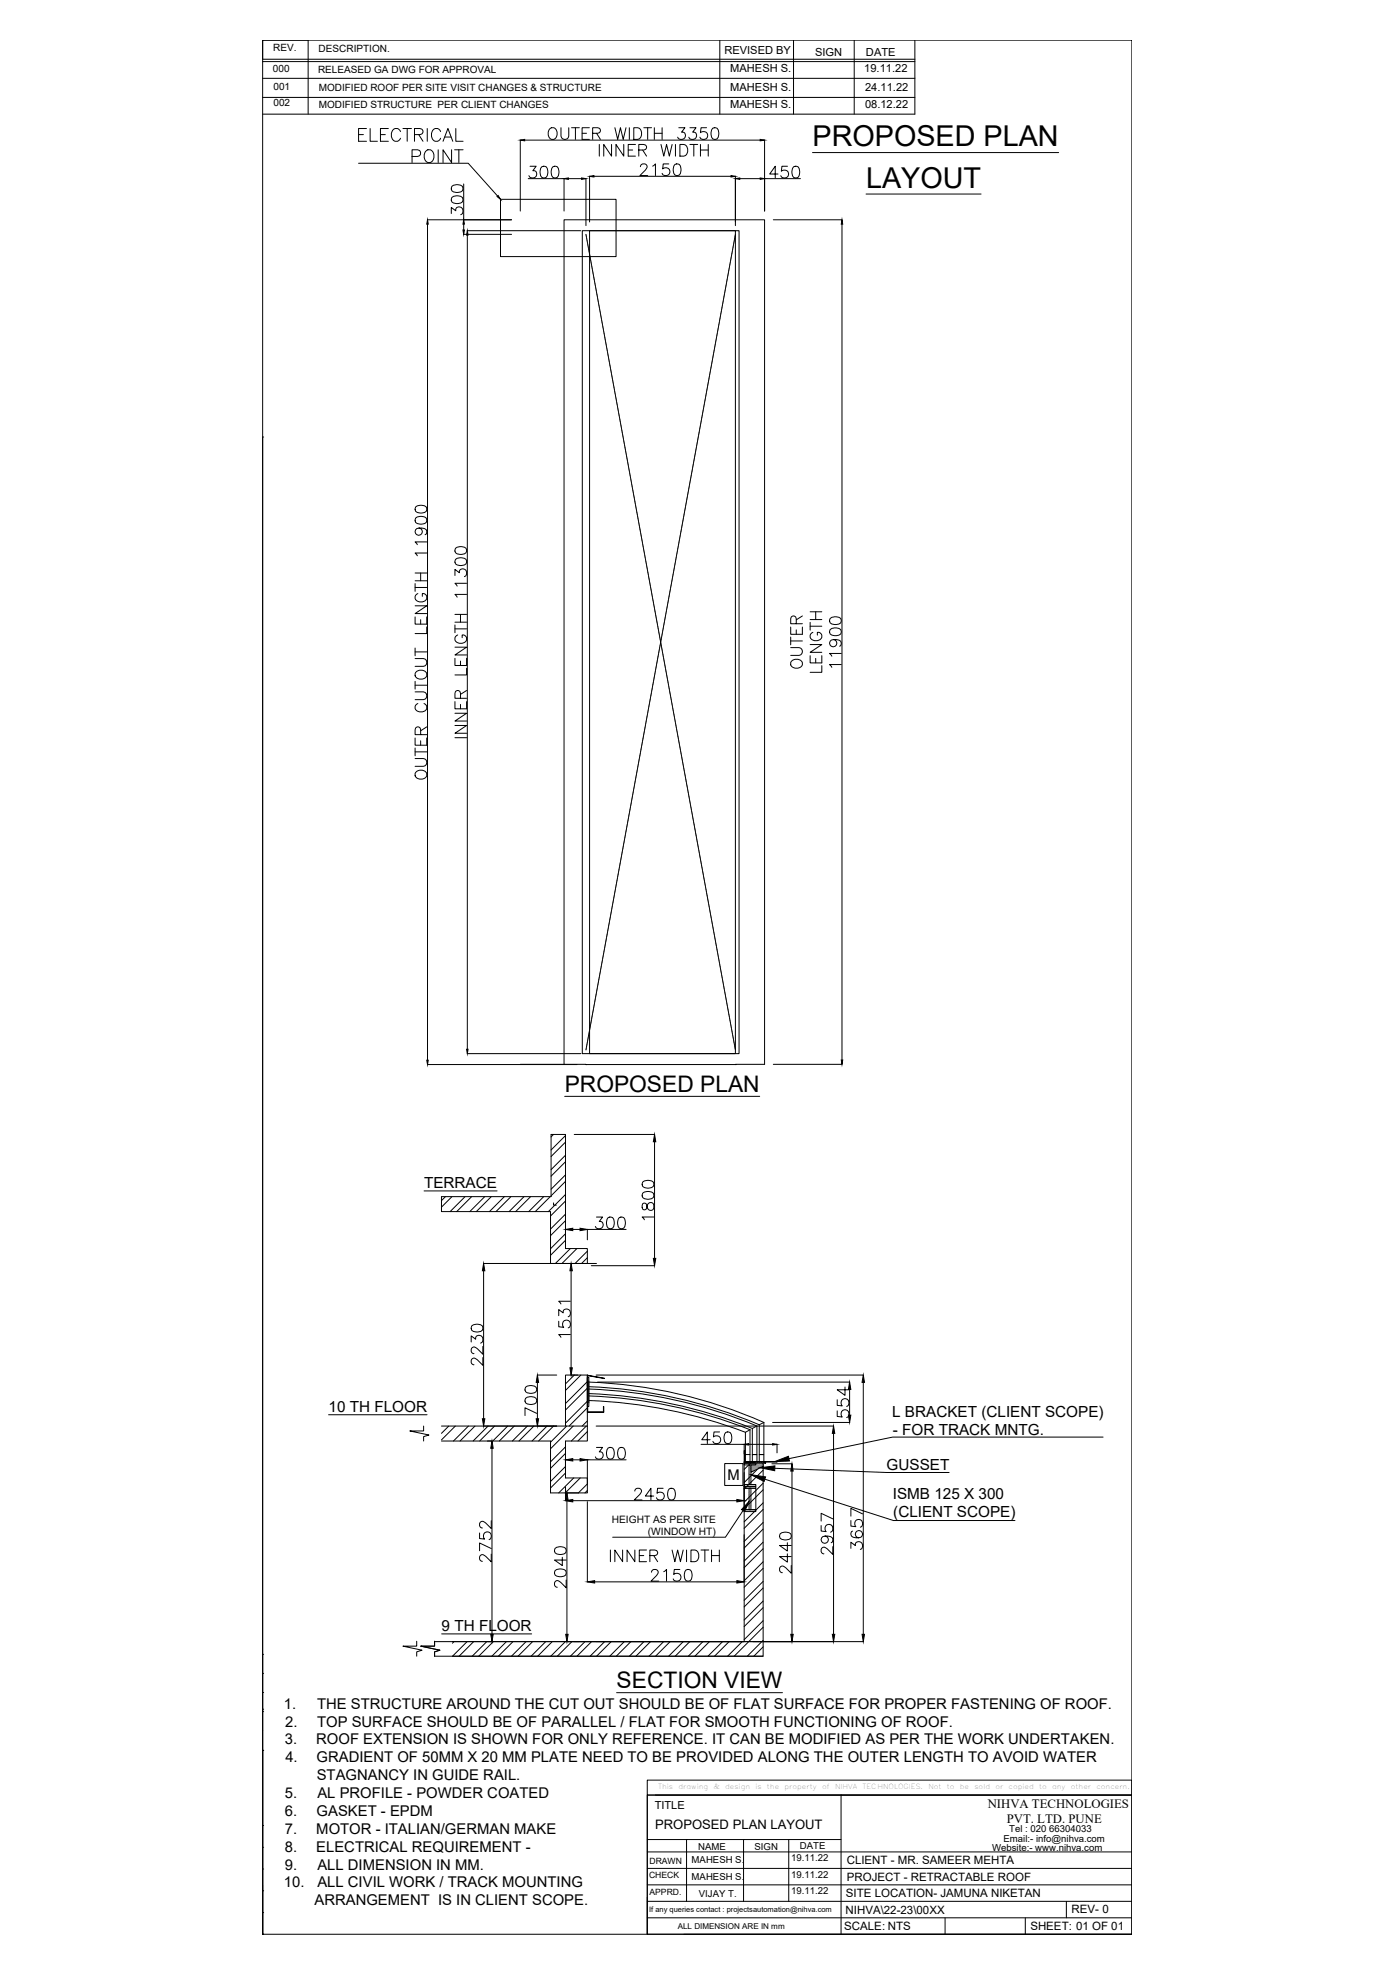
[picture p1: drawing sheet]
<svg xmlns="http://www.w3.org/2000/svg" width="594mm" height="841mm" viewBox="0 0 594 841" stroke-linecap="round" stroke-linejoin="round" font-family="sans-serif">
<defs><g id="words">
<g font-size="12.2">
<text x="346" y="62.4">PROPOSED PLAN</text>
<text x="368.8" y="80.1">LAYOUT</text>
</g>
<g font-size="9.7">
<text x="240.5" y="465">PROPOSED PLAN</text>
<text x="262.6" y="719.1">SECTION VIEW</text>
</g>
<g font-size="6.5">
<text x="180.6" y="506">TERRACE</text>
<text x="139.9" y="601.4">10 TH FLOOR</text>
<text x="380" y="603.5">L BRACKET (CLIENT SCOPE)</text>
<text x="380.2" y="611.3">- FOR TRACK MNTG.</text>
<text x="377.6" y="626.4">GUSSET</text>
<text x="380.2" y="638.6">ISMB 125 X 300</text>
<text x="380.4" y="646.5">(CLIENT SCOPE)</text>
<text x="188.1" y="694.7">9 TH FLOOR</text>
</g>
<g font-size="6.3">
<text x="309.8" y="630.7">M</text>
<text x="120.9" y="728">1.</text>
<text x="135" y="728">THE STRUCTURE AROUND THE CUT OUT SHOULD BE OF FLAT SURFACE FOR PROPER FASTENING OF ROOF.</text>
<text x="121.4" y="735.6">2.</text>
<text x="135" y="735.6">TOP SURFACE SHOULD BE OF PARALLEL / FLAT FOR SMOOTH FUNCTIONING OF ROOF.</text>
<text x="121.3" y="743.2">3.</text>
<text x="134.7" y="743.2">ROOF EXTENSION IS SHOWN FOR ONLY REFERENCE. IT CAN BE MODIFIED AS PER THE WORK UNDERTAKEN.</text>
<text x="121.5" y="750.8">4.</text>
<text x="134.8" y="750.8">GRADIENT OF 50MM X 20 MM PLATE NEED TO BE PROVIDED ALONG THE OUTER LENGTH TO AVOID WATER</text>
<text x="134.9" y="758.4">STAGNANCY IN GUIDE RAIL.</text>
<text x="121.3" y="766.1">5.</text>
<text x="135.2" y="766.1">AL PROFILE - POWDER COATED</text>
<text x="121.4" y="773.7">6.</text>
<text x="134.8" y="773.7">GASKET - EPDM</text>
<text x="121.3" y="781.3">7.</text>
<text x="134.7" y="781.3">MOTOR - ITALIAN/GERMAN MAKE</text>
<text x="121.4" y="788.9">8.</text>
<text x="134.7" y="788.9">ELECTRICAL REQUIREMENT -</text>
<text x="121.3" y="796.5">9.</text>
<text x="135.2" y="796.5">ALL DIMENSION IN MM.</text>
<text x="120.9" y="804.2">10.</text>
<text x="135.2" y="804.2">ALL CIVIL WORK / TRACK MOUNTING</text>
<text x="133.9" y="811.8">ARRANGEMENT IS IN CLIENT SCOPE.</text>
</g>
<text font-size="5.6" x="279" y="779.3">PROPOSED PLAN LAYOUT</text>
<g font-size="5.4">
<text x="420.6" y="770.5">NIHVA TECHNOLOGIES</text>
<text x="428.8" y="776.6">PVT. LTD. PUNE</text>
</g>
<g font-size="4.9">
<text x="360.6" y="794.3">CLIENT - MR. SAMEER MEHTA</text>
<text x="360.7" y="801.2">PROJECT - RETRACTABLE ROOF</text>
<text x="360.2" y="808.2">SITE LOCATION- JAMUNA NIKETAN</text>
<text x="360.1" y="815.3">NIHVA\22-23\00XX</text>
<text x="456.4" y="815.2">REV- 0</text>
<text x="359.5" y="822.3">SCALE: NTS</text>
<text x="438.8" y="822.3">SHEET: 01 OF 01</text>
</g>
<g font-size="4.7">
<text x="308.5" y="22.9">REVISED BY</text>
<text x="368.8" y="24">DATE</text>
<text x="347.1" y="24">SIGN</text>
<text x="311" y="30.8">MAHESH S.</text>
<text x="368.1" y="30.7">19.11.22</text>
<text x="311" y="38.9">MAHESH S.</text>
<text x="368.4" y="38.9">24.11.22</text>
<text x="311" y="46">MAHESH S.</text>
<text x="368.4" y="46">08.12.22</text>
<text x="278.8" y="770.7">TITLE</text>
</g>
<g font-size="4.3">
<text x="116.3" y="21.9">REV.</text>
<text x="135.7" y="22">DESCRIPTION.</text>
<text x="116.2" y="30.8">000</text>
<text x="135.4" y="30.9">RELEASED GA DWG FOR APPROVAL</text>
<text x="116.5" y="38.2">001</text>
<text x="135.7" y="38.9">MODIFIED ROOF PER SITE VISIT CHANGES &amp; STRUCTURE</text>
<text x="116.5" y="45.3">002</text>
<text x="135.7" y="46.1">MODIFIED STRUCTURE PER CLIENT CHANGES</text>
<text x="260.6" y="648.8">HEIGHT AS PER SITE</text>
<text x="275.9" y="654">(WINDOW HT)</text>
</g>
<g font-size="4.1">
<text x="427.4" y="784.8">Email:- info@nihva.com</text>
<text x="429.8" y="780.7">Tel : 020 66304033</text>
<text x="297.3" y="788">NAME</text>
<text x="321.3" y="788">SIGN</text>
<text x="340.7" y="787.9">DATE</text>
<text x="422.5" y="788.5">Website:- www.nihva.com</text>
<text x="294.5" y="793.9">MAHESH S.</text>
<text x="336.9" y="793">19.11.22</text>
<text x="294.5" y="800.9">MAHESH S.</text>
<text x="336.9" y="800">19.11.22</text>
<text x="297.6" y="808.1">VIJAY T.</text>
<text x="336.9" y="807">19.11.22</text>
</g>
<g font-size="3.7">
<text x="276.6" y="794">DRAWN</text>
<text x="276.4" y="800.2">CHECK</text>
<text x="276.6" y="807.2">APPRD.</text>
</g>
<text font-size="3.4" x="288.6" y="821.8">ALL DIMENSION ARE IN mm</text>
<text font-size="3.2" x="276.5" y="814.5">If any queries contact : projectsautomation@nihva.com</text>
<g font-size="3">
<text x="288.9" y="762.4">drawing</text>
<text x="303.8" y="762.4">&amp;</text>
<text x="308.8" y="762.4">design</text>
<text x="326.6" y="762.4">the</text>
<text x="334.1" y="762.4">property</text>
<text x="350.1" y="762.4">of</text>
<text x="355.6" y="762.4">NIHVA</text>
<text x="367.3" y="762.4">TECHNOLOGIES.</text>
<text x="395.4" y="762.4">Not</text>
<text x="403.2" y="762.4">to</text>
<text x="408.8" y="762.4">be</text>
<text x="414.9" y="762.4">sold</text>
<text x="423.9" y="762.4">or</text>
<text x="429.5" y="762.4">copied</text>
<text x="442.5" y="762.4">to</text>
<text x="448.1" y="762.4">any</text>
<text x="456" y="762.4">other</text>
<text x="466.9" y="762.4">concern.</text>
</g>
</g></defs>
<!-- layer: 0 -->
<g fill="none" stroke="#000" stroke-width=".43">
<path d="M111.9 17.1h370.1v807h-370.1zM306.5 17.1v31.5M337.9 17.1v31.5M363.8 17.1v31.5M389.6 17.1v31.5h-277.7M111.9 33.4h277.7M111.9 26.2h277.7M389.6 25.2h-277.7v-8.1h19.3v31.5M111.9 41.5h277.7M152.7 57.3h2.1M156.1 54.8h-3.4v5.4h3.4M157.6 54.8v5.4h3.1"/>
<path d="M162 57.3h2.1M165.4 54.8h-3.4v5.4h3.4M170.6 56.1a2 2 0 0 0-2.3-1.4 2 2 0 0 0-1.6 2.1 2.38 2.38 0 0 0 .5 2.6 2.38 2.38 0 0 0 2.6 .5l.8-1M171.6 54.8h3.6M173.4 54.8v5.4M176.5 57.3l3.1-.2a1.25 1.25 0 0 0 0-2.1l-3.1-.2v5.4M178.3 57.3l1.8 2.9M181.9 54.8v5.4M187.6 56.1a1.99 1.99 0 0 0-2.2-1.4 1.99 1.99 0 0 0-1.6 2.1 2.37 2.37 0 0 0 .5 2.6 2.37 2.37 0 0 0 2.6 .5l.7-1M189.5 58.4h2.5M194.1 54.8v5.4h3.1M221.6 59.7v30.2"/>
<path d="M223.4 59.7h100.3M233.9 55.1a1.83 1.83 0 0 1 2.1-.6 1.83 1.83 0 0 1 1.2 1.8 2.17 2.17 0 0 1-.4 2.4 2.17 2.17 0 0 1-2.4 .4 3.1 3.1 0 0 1-.5-4zM238.9 54.4v3.6a1.67 1.67 0 0 0 1.7 1.4 1.67 1.67 0 0 0 1.6-1.4v-3.6M243.4 54.4h3.3M245.1 54.4v5M247.9 56.8h1.9M251 54.4h-3.1v5h3.1M252.4 56.8l2.8-.3a1.16 1.16 0 0 0 0-1.9l-2.8-.2v5M254 56.8l1.7 2.6M261.9 54.4l1.1 5 1.2-5 1.2 5 1.2-5M268 54.4v5M269.9 54.4h1.7a2.66 2.66 0 0 1 1.7 2.5 2.66 2.66 0 0 1-1.7 2.5h-1.7z"/>
<path d="M274.2 54.4h3.3M275.8 54.4v5M278.7 56.8h3.3M278.7 54.4v5M282 54.4v5M289.1 54.4h2.6l-1.4 1.9a1.6 1.6 0 0 1 1.6 1.8 1.6 1.6 0 0 1-2.1 1.3l-.7-.3-.5-.7M293.8 54.4h2.6l-1.4 1.9a1.6 1.6 0 0 1 1.7 1.8 1.6 1.6 0 0 1-2.2 1.3l-.7-.3-.5-.7M300.9 54.4h-2.4l-.2 2.1a1.76 1.76 0 0 1 2.7 0 1.76 1.76 0 0 1-.4 2.6 1.76 1.76 0 0 1-2.5-.7M303.5 54.6a1.62 1.62 0 0 1 2.4 .8 4.1 4.1 0 0 1-.5 3.7 1.61 1.61 0 0 1-2.4-.7 4.1 4.1 0 0 1 .5-3.8zM325.6 59.7v30.2M152.7 69.6h46.7l12.5 13.9M175.5 66.7h2.3a1.43 1.43 0 0 0 1.4-1.5 1.43 1.43 0 0 0-1.4-1.4h-2.3v5.5"/>
<path d="M181.2 64.6a2 2 0 0 1 2.3-.7 2 2 0 0 1 1.3 2 2.37 2.37 0 0 1-.5 2.6 2.37 2.37 0 0 1-2.6 .5 3.4 3.4 0 0 1-.5-4.4zM186.6 63.8v5.5M188.7 60.2l2.1-5.4 2 5.4M192.3 63.8v5.5l-3.6-5.5v5.5M192.4 79.4a3.8 3.8 0 0 1 4.5 0 1.62 1.62 0 0 1-.7 2.4 4.1 4.1 0 0 1-3.8-.5l-.2-.7zM193.6 63.8h3.6M195.4 63.8v5.5M197.5 78.4v15.2M224.9 76.1h15.3M225.7 70.8h2.6l-1.4 1.9a1.6 1.6 0 0 1 1.7 1.9 1.6 1.6 0 0 1-2.2 1.2l-.7-.2-.4-.7M230.7 71.1a1.61 1.61 0 0 1 2.4 .7 4.1 4.1 0 0 1-.5 3.8 1.61 1.61 0 0 1-2.4-.7 4.1 4.1 0 0 1 .5-3.8zM235.4 71.1a1.61 1.61 0 0 1 2.4 .7 4.1 4.1 0 0 1-.5 3.8 1.61 1.61 0 0 1-2.3-.7 4.1 4.1 0 0 1 .4-3.8z"/>
<path d="M240.2 76.1v13.8M242.1 76.1h5.6M249.5 76.1v20M251.1 75.1v19.5M252.9 75.1h58.4M255.2 61.5v5M260.4 61.5v5l-3.3-5v5M265.6 61.5v5l-3.3-5v5M267.5 63.9h1.9M270.6 61.5h-3.1v5h3.1M272 63.9l2.9-.2a1.15 1.15 0 0 0 0-1.9l-2.9-.3v5M272.7 71l.5-.9 1.4-.3a1.21 1.21 0 0 1 .7 1.9l-2.8 3.1h3.3"/>
<path d="M273.7 63.9l1.6 2.6M277.9 70.8l1.2-1v5M281.5 61.5l1.2 5 1.2-5 1.1 5 1.2-5M284.8 69.8h-2.4l-.2 2.2a1.76 1.76 0 0 1 2.7-.1 1.76 1.76 0 0 1-.4 2.6 1.76 1.76 0 0 1-2.5-.6M287.4 70.1a1.62 1.62 0 0 1 2.4 .7 4.1 4.1 0 0 1-.5 3.8 1.61 1.61 0 0 1-2.4-.7 4.1 4.1 0 0 1 .5-3.8zM287.7 61.5v5M289.5 61.5h1.7a2.65 2.65 0 0 1 1.7 2.5 2.65 2.65 0 0 1-1.7 2.5h-1.7zM293.8 61.5h3.3M295.5 61.5v5M298.3 63.9h3.3M298.3 61.5v5M301.6 61.5v5"/>
<path d="M313.2 75.1v21M315.1 76.1h8.6M325.6 76.1h15.3M331.3 74.1h-3.5l2.3-3.3v5M335.4 70.8h-2.4l-.3 2.2a1.76 1.76 0 0 1 2.7-.1 1.76 1.76 0 0 1-.3 2.6 1.76 1.76 0 0 1-2.6-.6M338 71.1a1.62 1.62 0 0 1 2.3 .7 4.1 4.1 0 0 1-.5 3.8 1.59 1.59 0 0 1-2.3-.7 4.1 4.1 0 0 1 .5-3.8zM182 93.6h35.8M182.1 95.5v356.2M192.2 91v-2.6l1.9 1.4a1.59 1.59 0 0 1 1.8-1.7 1.59 1.59 0 0 1 1.3 2.2l-.3 .7-.7 .5M192.4 84.1a3.8 3.8 0 0 1 4.5 0 1.62 1.62 0 0 1-.7 2.4 4.1 4.1 0 0 1-3.8-.5l-.2-.7zM197.4 99.9h20.4M197.5 95.5v2.5"/>
<path d="M199 98.3h48.4M213.1 84.9h49.3v24.4h-49.3zM248 98.3h66.7v350.6h-66.7zM251.1 98.3h62.1v350.6h-62.1zM329.3 93.6h29.3M358.6 95.5v356.1M199 100.2v346.8M111.9 186.2h.1M111.9 186.2v637.9M177 216a3.8 3.8 0 0 1 4.5 0 1.62 1.62 0 0 1-.7 2.3 4.1 4.1 0 0 1-3.8-.4l-.2-.7zM177 220.7a3.8 3.8 0 0 1 4.5 0 1.61 1.61 0 0 1-.7 2.4 4.1 4.1 0 0 1-3.8-.5l-.2-.7zM178.4 225a1.54 1.54 0 0 1 1.4 2.1 1.54 1.54 0 0 1-2.5 .6 1.54 1.54 0 0 1 .2-2.5 4.5 4.5 0 0 1 4 .5 1.48 1.48 0 0 1-.5 2.1"/>
<path d="M181.7 235.6h-4.9l.9 1.2M181.7 230.9h-4.9l.9 1.2M194 238.3a3.8 3.8 0 0 1 4.5 0 1.62 1.62 0 0 1-.7 2.4 4.1 4.1 0 0 1-3.8-.5l-.3-.7zM194 233.6a3.8 3.8 0 0 1 4.5 0 1.62 1.62 0 0 1-.7 2.4 4.1 4.1 0 0 1-3.8-.5l-.3-.7zM176.8 258.1h4.9l-4.9 3.3h4.9M176.8 248.6v3.3M176.8 250.3h4.9M176.8 247.4h4.9M176.8 244.1h4.9M178 252.9a1.83 1.83 0 0 0-1.2 2.1 1.83 1.83 0 0 0 1.9 1.4 2.18 2.18 0 0 0 2.3-.4 2.18 2.18 0 0 0 .5-2.4l-.9-.7h-.8v1.2M179.1 244.1v3.3M193.7 245.2v-2.6l1.9 1.4a1.6 1.6 0 0 1 1.9-1.7 1.6 1.6 0 0 1 1.2 2.2l-.2 .7-.7 .5"/>
<path d="M198.7 253.2h-5l1 1.2M198.7 248.5h-5l1 1.2M176.8 262.8v3.1h4.9v-3.1M176.8 276.1v3.3M176.8 277.7h4.9M179.1 264v1.9M181.7 267.1v2.8h-4.9M193.7 275.7h5l-5 3.3h5M193.7 267.9h5M193.7 266.3v3.3M193.7 265.1h5M193.7 261.8h5"/>
<path d="M194.9 270.5a1.83 1.83 0 0 0-1.2 2.1 1.83 1.83 0 0 0 1.9 1.5 2.18 2.18 0 0 0 2.4-.5 2.18 2.18 0 0 0 .5-2.4l-1-.7h-.7v1.2M196.1 261.8v3.3M336.7 275.9h3.6a1.67 1.67 0 0 1 1.4 1.7 1.67 1.67 0 0 1-1.4 1.6h-3.6M336.7 267.2v3h5v-3M336.7 273.1h5M336.7 271.4v3.3M339.1 265.7l-.2-2.8a1.16 1.16 0 0 0-1.9 0l-.3 2.8h5M339.1 268.3v1.9M341.7 262.4l-2.6 1.7M345 279.3v3.1h5v-3.1M345 274.6h5l-5 3.3h5M345 266.8h5"/>
<path d="M345 265.2v3.3M345 264h5M345 260.7h5M346.2 269.4a1.83 1.83 0 0 0-1.2 2.1 1.83 1.83 0 0 0 1.9 1.5 2.18 2.18 0 0 0 2.4-.5 2.18 2.18 0 0 0 .4-2.4l-.9-.7h-.7v1.2M347.4 260.7v3.3M353.5 268.2a3.8 3.8 0 0 1 4.5 0 1.6 1.6 0 0 1-.7 2.4 4 4 0 0 1-3.8-.5l-.2-.7zM353.5 263.5a3.8 3.8 0 0 1 4.5 0 1.61 1.61 0 0 1-.7 2.4 4.1 4.1 0 0 1-3.8-.5l-.2-.7zM355 272.5a1.55 1.55 0 0 1 1.3 2.1 1.55 1.55 0 0 1-2.5 .6 1.55 1.55 0 0 1 .2-2.5 4.5 4.5 0 0 1 4 .5 1.45 1.45 0 0 1-.4 2.1M358.3 278.4h-5l.9 1.2M176.8 294.8h3.5a1.67 1.67 0 0 1 1.5 1.6 1.67 1.67 0 0 1-1.5 1.7h-3.5M176.8 280.6h3.5a1.67 1.67 0 0 1 1.5 1.6 1.67 1.67 0 0 1-1.5 1.7h-3.5M176.8 290.3v3.3"/>
<path d="M176.8 291.9h4.9M177 286.5a2.88 2.88 0 0 1 4.7 .5 2.59 2.59 0 0 1-1.8 2.4 2.59 2.59 0 0 1-2.9-1l-.2-.5zM178 299.7a1.83 1.83 0 0 0-1.2 2.1 1.83 1.83 0 0 0 1.9 1.5 2.17 2.17 0 0 0 2.3-.5 2.17 2.17 0 0 0 .5-2.3l-.9-.8M193.7 298.9v3.1h5v-3.1M193.7 280.5v3h5v-3M196.1 297.5l-.2-2.8a1.16 1.16 0 0 0-1.9 0l-.3 2.8h5M196.1 281.6v1.9M198.7 284.7v2.9h-5M198.7 294.2l-2.6 1.6M337 281.8a2.9 2.9 0 0 1 4.7 .5 2.6 2.6 0 0 1-1.9 2.4 2.6 2.6 0 0 1-2.8-1l-.3-.5zM347.4 280.5v1.9M350 283.6v2.8h-5"/>
<path d="M358.3 283.1h-5l.9 1.2M176.8 314.4v3.1h4.9v-3.1M176.8 318.7v3.3M179.1 313l-.2-2.8a1.15 1.15 0 0 0-1.9 0l-.2 2.8h4.9M179.1 315.6v1.9M181.7 309.7l-2.6 1.6M193.7 309.1h5l-5 3.3h5M193.7 303.9h5l-5 3.3h5M193.7 314.3h5M196.1 300.1v1.9M176.8 323.2h3.5a1.67 1.67 0 0 1 1.5 1.6 1.67 1.67 0 0 1-1.5 1.7h-3.5M176.8 320.3h4.9"/>
<path d="M177 329.1a2.89 2.89 0 0 1 4.7 .5 2.59 2.59 0 0 1-1.8 2.4 2.59 2.59 0 0 1-2.9-1l-.2-.5zM182 453.6h63.8M199 448.9h48.4M221.6 453.5l27.9 .1M240.2 453.5v-359.9h85.4v359.9l-12.4 .1M249.5 453.6h.1M249.5 453.6h63.7M313.2 453.6h.1M329.3 453.5h29.3M240.5 467.1h83M235.7 483.3l-1 1.1M240.8 483.8l-6.1 6.2"/>
<path d="M240.8 492.2l-6.1 6.1M240.8 486.6l-6.1 6.1M240.8 495l-6.1 6.1M244.5 483.3h34.3M278.8 486.4v49.7M180.6 507.4h31.1M188 509.8h46.7v-26.5h6.1v48.6h9.3v6.4h-15.7v-22.1h-46.4zM189.7 509.8l-1.7 1.7M192.5 509.8l-4.5 4.5M198.1 509.8l-6.4 6.4M200.9 509.8l-6.4 6.4M206.4 509.8l-6.3 6.4"/>
<path d="M209.2 509.8l-6.3 6.4M214.8 509.8l-6.4 6.4M217.6 509.8l-6.4 6.4M223.2 509.8l-6.4 6.4M226 509.8l-6.4 6.4M231.5 509.8l-6.3 6.4M234.3 509.8l-6.3 6.4M235.7 512.5v1h1.2M240.8 500.6l-6.1 6.1M240.8 508.9l-7.3 7.3M240.8 517.3l-6.4 6.3M240.8 503.3l-6.1 6.2"/>
<path d="M240.8 511.7l-6.4 6.4M254 518.5h2.6l-1.4 1.9a1.6 1.6 0 0 1 1.7 1.8 1.6 1.6 0 0 1-2.2 1.3l-.7-.2-.4-.8M259 518.8a1.62 1.62 0 0 1 2.4 .7 4.1 4.1 0 0 1-.5 3.8 1.62 1.62 0 0 1-2.4-.8 4.1 4.1 0 0 1 .5-3.7zM263.7 518.8a1.62 1.62 0 0 1 2.4 .7 4.1 4.1 0 0 1-.5 3.8 1.61 1.61 0 0 1-2.3-.8 4.1 4.1 0 0 1 .4-3.7zM273.7 512.8a1.87 1.87 0 0 0 .5 2.6h.5a2.73 2.73 0 0 0 1.1-2.3 1.37 1.37 0 0 1 1.5-.8 1.37 1.37 0 0 1 1.1 1.2v1a1.42 1.42 0 0 1-1.5 1.2 1.42 1.42 0 0 1-1.3-1.4l-.2-1a1 1 0 0 0-1.7-.5zM273.7 508.3a3.8 3.8 0 0 1 4.5 0 1.61 1.61 0 0 1-.7 2.4 4.1 4.1 0 0 1-3.8-.5l-.2-.7zM273.7 503.6a3.8 3.8 0 0 1 4.5 0 1.61 1.61 0 0 1-.7 2.4 4 4 0 0 1-3.8-.5l-.2-.7zM278.4 518.5h-4.9l.9 1.2M205.9 538.3h48.1M240.8 523.8v4.4M240.8 525.6l-6.4 6.4M240.8 520.1l-6.4 6.3"/>
<path d="M240.8 528.4l-6.4 6.4M242.9 531.9l-6.4 6.4M243.9 523.8h3.1M245.7 531.9l-6.4 6.4M250.1 533.1l-5.2 5.2M250.1 535.9l-2.4 2.4M251.8 539.2h27M266.6 523.8h-16.5v4.4M205.9 541.4v63.1M242.9 554.4h-5l1 1.2M243.2 541.4v41.3M200.7 571.8v-2.6l1.9 1.4a1.6 1.6 0 0 1 1.8-1.7 1.6 1.6 0 0 1 1.2 2.2l-.2 .7-.7 .4"/>
<path d="M200.9 564.9a3.8 3.8 0 0 1 4.5 0 1.61 1.61 0 0 1-.7 2.4 4.1 4.1 0 0 1-3.8-.5l-.2-.7zM205.6 578.4v3.3l-2.3-2.4a1.5 1.5 0 0 0-2.4-.2l-.2 1.4 .4 .7 .8 .3M205.6 573.7v3.3l-2.3-2.4a1.5 1.5 0 0 0-2.4-.2l-.2 1.4 .4 .7 .8 .2M237.9 562.9v2.4l2.2 .2a1.76 1.76 0 0 1-.1-2.6 1.76 1.76 0 0 1 2.7 .3 1.76 1.76 0 0 1-.7 2.5M237.9 560.5v-2.6l1.9 1.5a1.6 1.6 0 0 1 1.9-1.7 1.6 1.6 0 0 1 1.2 2.1l-.2 .7-.7 .5M242.9 568.6h-5l1 1.2M223.8 595.8a3.8 3.8 0 0 1 4.5 0 1.62 1.62 0 0 1-.7 2.3 4.1 4.1 0 0 1-3.8-.4l-.2-.8zM223.8 591a3.8 3.8 0 0 1 4.5 0 1.61 1.61 0 0 1-.7 2.4 4.1 4.1 0 0 1-3.8-.5l-.2-.7zM228.8 585.8h8.3M228.9 589v15.5M243.3 585.8h2.7M244.6 585.8l-3.8 3.8"/>
<path d="M247.4 585.8l-6.6 6.6M250.1 585.8h-9.3v21.8M250.1 586.8h.7v12.4h-.7zM250.1 586.8l.2 14.8zM250.1 585.8v21.8M250.1 588.7l-9.3 9.3M250.1 597l-9.3 9.3M250.1 591.4l-9.3 9.4M250.1 599.8l-7.7 7.8M250.1 585.9h.1M250.1 590.4h.2M250.2 585.9l7.2 1.3z"/>
<path d="M250.3 585.9v4.7M250.8 591.8a204.3 204.3 0 0 1 71.6 15.8M250.8 593.7a205.7 205.7 0 0 1 69.6 14.9M250.8 588.4v9.3M250.8 590.8a203.6 203.6 0 0 1 72.5 16.2M250.8 588.8a202.2 202.2 0 0 1 74.5 17.2M250.8 594.7a206.5 206.5 0 0 1 68.6 14.4M250.8 596.7a208.1 208.1 0 0 1 66.7 13.5M253.9 585.8h113.8M254.5 588.8h107.4M257 599.2l.1 2.4zM356.5 596.4v2.3l2.2 .3a1.76 1.76 0 0 1-.1-2.7 1.76 1.76 0 0 1 2.7 .4 1.76 1.76 0 0 1-.7 2.5"/>
<path d="M359.9 590.9v3.6l-3.4-2.4h5M361.8 592v10.9M367.6 589v107.3M139.9 602.8h42M180.4 607.6v2.1h-5.9l8.2 1.7-2.3 .7v1.8M188 607.6h62.1v6.3h-9.3v15.8h9.3v6.4h-15.7v-22.2h-46.4M191.1 607.6l-3.1 3.1M193.9 607.6l-5.9 5.9M199.5 607.6l-6.4 6.3M202.3 607.6l-6.4 6.3M205.9 607.6h31.2M207.9 607.6l-6.4 6.3"/>
<path d="M209.5 617v79.3M210.6 607.6l-6.3 6.3M216.2 607.6l-6.3 6.3M219 607.6l-6.4 6.3M224.6 607.6l-6.4 6.3M227.4 607.6l-6.4 6.3M228.5 602.2l-4.9-2.4v3.3M233 607.6l-6.4 6.3M235.7 607.6l-6.3 6.3M240.8 616.4l-6.4 6.4M240.8 619.2l-6.4 6.4M241.3 607.6l-6.9 6.8"/>
<path d="M244.1 607.6l-9.7 9.6M249.7 607.6l-6.4 6.3M250.1 601.6l7 .1zM250.1 609.9l-4 4M250.1 605.4l-2.2 2.2M253.9 607.6h101.1M254 616.7h2.6l-1.4 1.9a1.6 1.6 0 0 1 1.7 1.8 1.6 1.6 0 0 1-2.2 1.3l-.7-.3-.4-.7M259 616.9a1.62 1.62 0 0 1 2.4 .7 4.1 4.1 0 0 1-.5 3.8 1.61 1.61 0 0 1-2.4-.7 4.1 4.1 0 0 1 .5-3.8zM263.7 616.9a1.62 1.62 0 0 1 2.4 .7 4.1 4.1 0 0 1-.5 3.8 1.59 1.59 0 0 1-2.3-.7 4.1 4.1 0 0 1 .4-3.8zM298.6 615.4l18.3-.1v4.1M302.4 613.4h-3.5l2.3-3.3v5M306.4 610.1h-2.3l-.3 2.1a1.76 1.76 0 0 1 2.7 0 1.76 1.76 0 0 1-.3 2.6 1.76 1.76 0 0 1-2.6-.7"/>
<path d="M309 610.3a1.61 1.61 0 0 1 2.4 .7 4.1 4.1 0 0 1-.5 3.8 1.61 1.61 0 0 1-2.3-.7 4.1 4.1 0 0 1 .4-3.8zM316.9 618.1l.2 4.6zM317.4 619.7h2v3h-2zM317.4 610.2v9.5M318.8 615.4h10.2M319.4 609.1v10.6M319.4 609.1l-2 1.1M320.4 619.7h2v3h-2zM322.3 607.6v12.1h-1.9v-11.1M322.3 607.6l-1.9 1M323.3 619.7h2v3h-2zM325.3 606v13.7h-2v-12.7"/>
<path d="M325.3 606l-2 1M329 606h32.9M330.9 615.3v3.7M355 610.7v85.6M356.5 601.1v2.4l2.2 .2a1.76 1.76 0 0 1-.1-2.6 1.76 1.76 0 0 1 2.7 .3 1.76 1.76 0 0 1-.7 2.5M469.8 612.3h-89.7l-44.1 9.2M240.8 633.4v6M240.8 624.8l-6.4 6.4M240.8 627.6l-6.4 6.4M241.4 639.2v57.1M243.9 622h3.1M243.9 639.4h69.9"/>
<path d="M244.3 629.7l-6.4 6.4M247.1 629.7l-6.4 6.4M250.1 621.9v10.4M250.1 639.8v34.2M250.1 622h16.5M250.1 632.2l-3.8 3.9h-4.9M250.1 635l-1 1.1M270.3 635.3l.5-1 1.4-.2a1.22 1.22 0 0 1 .8 1.9l-2.9 3.1h3.3M278.4 637.4h-3.6l2.4-3.3v5M282.4 634.1h-2.4l-.2 2.1a1.76 1.76 0 0 1 2.7 0 1.76 1.76 0 0 1-.4 2.6 1.76 1.76 0 0 1-2.5-.7M285 634.3a1.61 1.61 0 0 1 2.4 .7 4.1 4.1 0 0 1-.5 3.8 1.62 1.62 0 0 1-2.4-.7 4.1 4.1 0 0 1 .5-3.8zM308.6 623.6h7.8v9.3h-7.8z"/>
<path d="M316.9 622.9h9.1v.4h-9.1zM316.9 622.7l14 .2zM316.9 623.6v75.8h-131.8M316.9 623.3h5v.8h-5zM316.9 632.5h5v.8h-5zM316.9 634.1h5v9.1h-5zM316.9 633.3h5v.8h-5zM316.9 627.4v12M319 624.1h.8v8.4h-.8zM319 634.6v.4M319 635.2v.4M319 635.8v.4"/>
<path d="M319 636.4v.4M319 637v.4M319 637.5v.4M319 638.1v.4M319 638.7v.4M319 639.3v.4M319 639.9v.4M319.3 634.1h-.3v.3M319.5 634.1h.3v.3M319.6 623.3l-2.7 2.8M319.8 624.1h2.1v-.8h3.1v1.4l-5.2 2.5zM319.8 634.6v.4"/>
<path d="M319.8 635.2v.4M319.8 635.8v.4M319.8 636.4v.4M319.8 637v.4M319.8 637.5v.4M319.8 638.1v.4M319.8 638.7v.4M319.8 639.3v.4M319.8 639.9v.4M321.9 623.3h3.1v82.3h-139.9v-1.8l2.2-.7-8.1-1.8h5.9v-2M325 623.6l-8.1 8M325 631.9l-8.1 8.1"/>
<path d="M325 626.3l-8.1 8.1M325 634.7l-8.1 8.1M325.7 630.2l54.8 17.6h51.7M328.7 623.6h8.6M330 625.6l47.6 1.8h26.6M337.3 626.7v69.6M204.2 653.1v2.4l2.2 .2a1.75 1.75 0 0 1-.1-2.6 1.75 1.75 0 0 1 2.7 .3 1.75 1.75 0 0 1-.7 2.6M209.2 659.8l-5-2.4v3.3M209.2 647.9v3.3l-2.4-2.3a1.55 1.55 0 0 0-2.1-.5l-.5 .7v1l.5 .7 .7 .2M236.4 659.7a3.8 3.8 0 0 1 4.5 0 1.62 1.62 0 0 1-.7 2.4 4.1 4.1 0 0 1-3.8-.5l-.2-.7zM316.4 643.6l-7.5 11.3h-48M316.9 643.2h5v.8h-5z"/>
<path d="M316.9 653.9v20.1M319 642.9v.3h.3M319 640.5v.4M319 641.1v.4M319 641.7v.4M319 642.3v.4M319.8 642.9v.3h-.3M319.8 640.5v.4M319.8 641.1v.4M319.8 641.7v.4M319.8 642.3v.4M325 640.3l-8.1 8.1"/>
<path d="M325 648.7l-8.1 8M325 657l-8.1 8.1M325 643.1l-8.1 8.1M325 651.5l-8.1 8M325 659.8l-8.1 8.1M332.2 653.5a3.8 3.8 0 0 1 4.5 0 1.61 1.61 0 0 1-.7 2.3 4.1 4.1 0 0 1-3.8-.4l-.2-.7zM335.3 657.3v3.5l-3.3-2.4h5M349.7 650v2.3l2.1 .2a1.75 1.75 0 0 1 0-2.6 1.75 1.75 0 0 1 2.6 .3 1.75 1.75 0 0 1-.7 2.6M351.4 654.4a1.54 1.54 0 0 1 1.3 2.2 1.54 1.54 0 0 1-2.4 .6 1.54 1.54 0 0 1 .1-2.5 4.5 4.5 0 0 1 4 .4 1.48 1.48 0 0 1-.4 2.2M354.7 658.9v3.3l-2.4-2.3a1.49 1.49 0 0 0-2.4-.3l-.2 1.5 .5 .7 .7 .2M354.7 647.1l-5-2.4v3.4M362.4 659.7v-2.6l1.9 1.4a1.6 1.6 0 0 1 1.8-1.7 1.6 1.6 0 0 1 1.2 2.2l-.2 .7-.7 .4"/>
<path d="M362.4 647.8v2.4l2.1 .2a1.76 1.76 0 0 1 0-2.6 1.76 1.76 0 0 1 2.6 .3 1.76 1.76 0 0 1-.7 2.6M363.1 652.3a1.46 1.46 0 0 0-.5 2.2 3.8 3.8 0 0 0 4.5 0 1.54 1.54 0 0 0-.7-2.3 1.54 1.54 0 0 0-2.1 1.1 1.54 1.54 0 0 0 1.4 1.9M367.3 645l-4.9-2.4v3.4M209.2 662.1v3.3l-2.4-2.3a1.48 1.48 0 0 0-2.3-.3l-.3 1.4 .5 .8 .7 .2M236.4 669.2a3.8 3.8 0 0 1 4.5 0 1.62 1.62 0 0 1-.7 2.3 4.1 4.1 0 0 1-3.8-.4l-.2-.8zM239.5 663.5v3.5l-3.3-2.3h4.9M241.1 673.2v3.3l-2.3-2.4a1.56 1.56 0 0 0-2.2-.5 1.6 1.6 0 0 0-.2 2.2l.9 .5M253.2 674h60.6M259.9 660.4v5M265.2 660.4v5l-3.4-5v5M270.4 660.4v5l-3.4-5v5M272.3 662.8h1.8"/>
<path d="M275.3 660.4h-3v5h3M276.8 662.8l2.8-.3a1.15 1.15 0 0 0 0-1.9l-2.8-.2v5M277.5 669.8l.4-.9 1.5-.2a1.21 1.21 0 0 1 .7 1.9l-2.9 3h3.3M278.4 662.8l1.7 2.6M282.7 669.6l1.2-.9v4.9M286.2 660.4l1.2 5 1.2-5 1.2 5 1.1-5M289.5 668.7h-2.3l-.3 2.1a1.76 1.76 0 0 1 2.7 0 1.76 1.76 0 0 1-.4 2.6 1.76 1.76 0 0 1-2.5-.7M292.1 668.9a1.62 1.62 0 0 1 2.4 .7 4.1 4.1 0 0 1-.5 3.8 1.62 1.62 0 0 1-2.3-.7 4.1 4.1 0 0 1 .4-3.8zM292.4 660.4v5M294.3 660.4h1.6a2.66 2.66 0 0 1 1.7 2.5 2.66 2.66 0 0 1-1.7 2.5h-1.6zM298.5 660.4h3.3M300.2 660.4v5"/>
<path d="M303 662.8h3.3M303 660.4v5M306.3 660.4v5M325 665.4l-8.1 8.1M325 673.8l-8.1 8M325 668.2l-8.1 8.1M325 676.6l-8.1 8M335.3 662v3.6l-3.3-2.4h5M337 667v3.3l-2.4-2.4a1.49 1.49 0 0 0-2.4-.2l-.2 1.4 .5 .7 .7 .2M177.5 699.3v2h-5.9l8.1 1.8-2.2 .7v1.8M188.1 696.1h38.3M192.7 699.4h175"/>
<path d="M193.3 699.4l-.6 .7M198.9 699.4l-6.2 6.2h132.3M201.7 699.4l-6.2 6.2M207.3 699.4l-6.2 6.2M210.1 699.4l-6.2 6.2M215.7 699.4l-6.2 6.2M218.4 699.4l-6.2 6.2M224 699.4l-6.2 6.2M226.8 699.4l-6.2 6.2M232.4 699.4l-6.2 6.2M235.2 699.4l-6.2 6.2M240.8 699.4l-6.2 6.2"/>
<path d="M243.6 699.4l-6.3 6.2M249.1 699.4l-6.2 6.2M251.9 699.4l-6.2 6.2M257.5 699.4l-6.2 6.2M260.3 699.4l-6.2 6.2M265.9 699.4l-6.2 6.2M268.7 699.4l-6.3 6.2M274.2 699.4l-6.2 6.2M277 699.4l-6.2 6.2M282.6 699.4l-6.2 6.2M285.4 699.4l-6.2 6.2M291 699.4l-6.2 6.2"/>
<path d="M293.8 699.4l-6.3 6.2M299.3 699.4l-6.2 6.2M302.1 699.4l-6.2 6.2M307.7 699.4l-6.2 6.2M310.5 699.4l-6.2 6.2M316.1 699.4l-6.2 6.2M325 682.1l-8.1 8.1M325 690.5l-8.1 8.1M325 698.9l-6.8 6.7M325 684.9l-8.1 8.1M325 693.3l-12.4 12.3M111.9 713h.1"/>
<path d="M111.9 704.8h.1M325 701.7l-4 3.9M111.9 721.1h.1M111.9 729.2h.1M111.9 728.2h.1M262.6 721.2h70.6M111.9 745.8h.1M275.6 758.4h206.4v6.4h-206.4zM111.9 777.8h.1M275.6 764.8h206.4v59.3h-206.4zM275.6 764.8v59.3M279.2 764.8h202.8"/>
<path d="M358.2 764.8v59.3M111.9 796.3h.1M111.9 787h.1M275.6 796h206.4M275.6 789h206.4M275.6 783.7h82.6M292.4 783.7v26.4M316.6 783.7v26.4M335.9 783.7v26.4M111.9 805.6h.1M111.9 814.8h.1M275.6 810.1h206.4"/>
<path d="M275.6 803h206.4M275.6 817.1h206.4M402.5 817.1v7M436.6 817.1v7M454.1 810.1v7M111.9 824.1h.1M291.2 824.1h190.8"/>
</g>
<!-- layer: HIDDEN -->
<g fill="none" stroke="#000" stroke-width=".43">
<path d="M249.5 99.9l.1 .1M313.2 99.9v.1M249.6 100.1l.2 1M249.8 101.2l.1 .5M249.9 101.8l.1 .5M250 102.4l.1 .5M250.1 103l.1 .5M250.2 103.6l.1 .4M250.3 104.1l.1 .5M250.4 104.7l.1 .5M250.5 105.3l.1 .5M250.6 105.9l.1 .2"/>
<path d="M250.7 106.2l.2 1.3M250.9 107.6l.2 1.1M251.2 108.8v.2M251.2 109.1l.1 .2M251.3 109.4v.2M251.3 109.7l.1 .2M251.4 110v.2M251.4 110.3l.1 .1M251.5 110.5v.2M251.5 110.8l.1 .2M251.6 111.1v.2M251.6 111.4l.1 .2"/>
<path d="M251.7 111.7v.2M251.8 112v.2M251.8 112.3v.2M251.9 112.6v.2M251.9 112.9v.2M252 113.2v.2M252 113.4v.3M252.1 113.7v.2M252.1 114l.1 .2M252.2 114.3v.2M252.2 114.6l.1 .2M252.3 114.9v.2"/>
<path d="M252.3 115.2l.1 .2M252.4 115.5l.1 .5M252.5 116.1v.2M252.5 116.4l.1 .2M252.6 116.7l.1 .4M252.7 117.2v.2M252.8 117.5v.2M252.8 117.8l.1 .2M252.9 118.1v.2M252.9 118.4l.1 .2M253 118.7v.2M253 119l.1 .2"/>
<path d="M253.1 119.3v.2M253.1 119.6l.1 .2M253.2 119.9v.2M309.5 119.9v.2M309.6 119.6l-.1 .2M309.6 119.3v.2M309.7 119l-.1 .2M309.7 118.7v.2M309.8 118.4l-.1 .2M309.8 118.1v.2M309.9 117.8v.2M309.9 117.5v.2"/>
<path d="M310 117.2v.2M310.1 116.7l-.1 .4M310.2 116.4l-.1 .2M310.2 116.1v.2M310.3 115.5l-.1 .5M310.4 115.2l-.1 .2M310.4 114.9v.2M310.5 114.6l-.1 .2M310.5 114.3v.2M310.6 114v.2M310.6 113.7v.2M310.7 113.4v.3"/>
<path d="M310.7 113.2v.2M310.8 112.9v.2M310.9 112.3l-.1 .5M311 112l-.1 .2M311 111.7v.2M311.1 111.4l-.1 .2M311.1 111.1v.2M311.2 110.8l-.1 .2M311.2 110.5v.2M311.3 110.3l-.1 .1M311.3 110v.2M311.4 109.7l-.1 .2"/>
<path d="M311.4 109.4v.2M311.5 109.1v.2M311.5 108.8v.2M311.9 106.8l-.3 1.9M312 106.5l-.1 .2M312.1 105.9l-.1 .5M312.2 105.3l-.1 .5M312.3 104.7l-.1 .5M312.4 104.1l-.1 .5M312.5 103.6l-.1 .4M312.6 103l-.1 .5M312.7 102.4l-.1 .5"/>
<path d="M312.8 101.8l-.1 .5M313.1 100.1l-.3 1.6M253.2 120.1l.1 .2M253.3 120.4v.2M253.4 120.7v.2M253.4 121v.2M253.5 121.3v.2M253.5 121.6v.2M253.6 121.9v.2M253.6 122.2l.1 .5M253.7 122.8l.1 .2M253.8 123.1v.1"/>
<path d="M253.8 123.3l.1 .2M253.9 123.6v.2M253.9 123.9l.1 .2M254 124.2l.1 .5M254.1 124.8v.2M254.2 125.1v.2M254.2 125.4l.1 .5M254.3 126v.2M254.4 126.3v.2M254.4 126.6l.1 .1M254.5 126.8v.2M254.5 127.1l.1 .2"/>
<path d="M254.6 127.4v.2M254.6 127.7l.1 .2M254.7 128v.2M254.7 128.3l.1 .2M254.8 128.6v.2M254.8 128.9l.1 .2M254.9 129.2v.2M254.9 129.5l.1 .2M255 129.7l.1 .5M255.1 130.3l.1 .2M255.2 130.6l.3 2M255.5 132.7l.1 .1"/>
<path d="M255.6 133l.1 .4M255.7 133.5l.1 .5M255.8 134.1l.1 .5M255.9 134.7l.1 .5M256 135.3l.1 .5M256.1 135.9l.1 .4M256.2 136.4l.1 .5M256.3 137l.1 .5M256.4 137.6l.1 .5M256.5 138.2l.5 2.2M306.1 138.5l-.3 1.6M306.2 138.2l-.1 .2"/>
<path d="M306.3 137.6l-.1 .5M306.4 137l-.1 .5M306.5 136.4l-.1 .5M306.6 135.9l-.1 .4M306.7 135.3l-.1 .5M306.8 134.7l-.1 .5M306.9 134.1l-.1 .5M307 133.5l-.1 .5M307.4 131.5l-.4 1.9M307.5 130.6l-.1 .8M307.6 130.3v.2M307.7 129.7l-.1 .5"/>
<path d="M307.8 129.5l-.1 .2M307.8 129.2v.2M307.9 128.9l-.1 .2M307.9 128.6v.2M308 128.3l-.1 .2M308 128v.2M308.1 127.7l-.1 .2M308.1 127.4v.2M308.2 127.1v.2M308.2 126.8v.2M308.3 126.6v.1M308.3 126.3v.2"/>
<path d="M308.4 126v.2M308.5 125.4l-.1 .5M308.6 125.1l-.1 .2M308.6 124.8v.2M308.7 124.2l-.1 .5M308.8 123.9l-.1 .2M308.8 123.6v.2M308.9 123.3l-.1 .2M308.9 123.1v.1M309 122.8l-.1 .2M309.1 122.2l-.1 .5M309.1 121.9v.2"/>
<path d="M309.2 121.6v.2M309.3 121l-.1 .5M309.4 120.7l-.1 .2M309.4 120.4v.2M309.5 120.1l-.1 .2M257 140.5l.1 .5M257.1 141.1l.1 .5M257.2 141.7l.1 .5M257.3 142.3l.1 .4M257.4 142.8l.1 .5M257.5 143.4v.2M257.6 143.7v.2"/>
<path d="M257.6 144v.2M257.7 144.3v.2M257.7 144.6l.1 .2M257.8 144.9v.2M257.8 145.2l.1 .2M257.9 145.5v.2M257.9 145.8l.1 .2M258 146l.1 .5M258.1 146.6v.2M258.1 146.9l.1 .2M258.2 147.2v.2M258.3 147.5v.2"/>
<path d="M258.3 147.8v.2M258.4 148.1v.2M258.4 148.4l.1 .2M258.5 148.7v.2M258.5 149l.1 .1M258.6 149.2v.2M258.6 149.5l.1 .2M258.7 149.8v.2M258.7 150.1l.1 .2M258.8 150.4v.2M258.8 150.7l.1 .2M258.9 151v.2"/>
<path d="M258.9 151.3l.1 .2M259 151.6l.1 .5M259.1 152.2v.2M259.2 152.4v.2M259.2 152.7v.2M259.3 153v.2M259.3 153.3l.1 .2M259.4 153.6v.2M259.4 153.9l.1 .2M259.5 154.2v.2M259.5 154.5l.1 .2M259.6 154.8l.1 .5"/>
<path d="M259.7 155.4v.2M259.7 155.6l.1 .2M259.8 155.9l.1 .5M259.9 156.5v.2M260 156.8v.2M260 157.1l.1 .2M260.1 157.4v.2M260.1 157.7l.1 .2M260.2 158v.2M260.2 158.3l.1 .2M260.3 158.6v.2M260.3 158.9l.1 .1"/>
<path d="M260.4 159.1v.2M260.4 159.4l.1 .2M260.5 159.7v.2M302.2 159.7v.2M302.3 159.4l-.1 .2M302.3 159.1v.2M302.4 158.9l-.1 .1M302.4 158.6v.2M302.5 158.3l-.1 .2M302.5 158v.2M302.6 157.7v.2M302.6 157.4v.2"/>
<path d="M302.7 157.1v.2M302.8 156.8l-.1 .2M302.8 156.5v.2M302.9 155.9l-.1 .5M303 155.6l-.1 .2M303 155.4v.2M303.1 154.8l-.1 .5M303.2 154.5l-.1 .2M303.2 154.2v.2M303.3 153.9v.2M303.3 153.6v.2M303.4 153.3v.2"/>
<path d="M303.4 153v.2M303.5 152.7v.2M303.5 152.4v.2M303.6 152.2v.2M303.7 151.6l-.1 .5M303.8 151.3l-.1 .2M303.8 151v.2M303.9 150.7l-.1 .2M303.9 150.4v.2M304 150.1l-.1 .2M304 149.8v.2M304.1 149.5l-.1 .2"/>
<path d="M304.1 149.2v.2M304.2 149v.1M304.2 148.7v.2M304.3 148.4v.2M304.4 148.1l-.1 .2M304.4 147.8v.2M304.5 147.5l-.1 .2M304.5 147.2v.2M304.6 146.9l-.1 .2M304.6 146.6v.2M304.7 146l-.1 .5M304.8 145.8l-.1 .2"/>
<path d="M304.8 145.5v.2M304.9 145.2l-.1 .2M304.9 144.9v.2M305 144.6v.2M305 144.3v.2M305.1 144v.2M305.1 143.7v.2M305.2 143.4v.2M305.3 142.8l-.1 .5M305.4 142.3l-.1 .4M305.5 141.7l-.1 .5M305.6 141.1l-.1 .5"/>
<path d="M305.8 140.2l-.2 .8M260.5 160l.1 .2M260.6 160.3l.1 .5M260.7 160.9v.2M260.8 161.2v.2M260.8 161.5l.1 .2M260.9 161.8v.2M260.9 162l.1 .2M261 162.3v.2M261 162.6l.1 .2M261.1 162.9v.2M261.1 163.2l.1 .2"/>
<path d="M261.2 163.5l.1 .5M261.3 164.1v.2M261.4 164.4v.2M261.4 164.7l.1 .4M261.5 165.3l.1 .4M261.6 165.8l.1 .5M261.7 166.4l.1 .5M261.8 167l.1 .5M261.9 167.6l.1 .5M262 168.2l.1 .4M262.1 168.7l.1 .5M262.3 169.3l.4 2.3"/>
<path d="M262.7 171.7l.1 .4M262.8 172.2l.1 .5M262.9 172.8l.1 .5M263 173.4l.1 .5M263.1 174l.1 .5M263.2 174.6l.1 .4M263.3 175.2l.1 .4M263.4 175.7l.1 .5M263.5 176.3l.2 .8M263.7 177.2v.2M263.7 177.5l.1 .2M263.8 177.8v.2"/>
<path d="M263.8 178.1l.1 .2M263.9 178.3v.2M264 178.6v.2M264 178.9l.1 .2M264.1 179.2v.2M264.1 179.5l.1 .2M264.2 179.8v.2M298.5 179.8v.2M298.6 179.5v.2M298.6 179.2v.2M298.7 178.9v.2M298.8 178.6l-.1 .2"/>
<path d="M298.8 178.3v.2M298.9 178.1l-.1 .2M298.9 177.8v.2M299 177.5l-.1 .2M299 177.2v.2M299.2 176.3l-.2 .8M299.3 175.7l-.1 .5M299.4 175.2l-.1 .4M299.5 174.6l-.1 .4M299.6 174l-.1 .5M299.7 173.4l-.1 .5M299.8 172.8l-.1 .5"/>
<path d="M299.9 172.2l-.1 .5M300.4 169.9l-.5 2.2M300.5 169.3l-.1 .5M300.6 168.7l-.1 .5M300.7 168.2l-.1 .4M300.8 167.6l-.1 .5M300.9 167l-.1 .5M301 166.4l-.1 .5M301.1 165.8l-.1 .5M301.2 165.3l-.1 .4M301.3 164.7l-.1 .4M301.4 164.4l-.1 .2"/>
<path d="M301.4 164.1v.2M301.5 163.5l-.1 .5M301.6 163.2l-.1 .2M301.6 162.9v.2M301.7 162.6l-.1 .2M301.7 162.3v.2M301.8 162l-.1 .2M301.8 161.8v.2M301.9 161.5v.2M301.9 161.2v.2M302 160.9v.2M302.1 160.3l-.1 .5"/>
<path d="M302.2 160l-.1 .2M264.2 180.1l.1 .2M264.3 180.4v.2M264.3 180.7l.1 .2M264.4 181l.1 .4M264.5 181.5v.2M264.5 181.8l.1 .2M264.6 182.1l.1 .5M264.7 182.7v.2M264.8 183v.2M264.8 183.3v.2M264.9 183.6v.2"/>
<path d="M264.9 183.9l.1 .2M265 184.2v.2M265 184.5l.1 .2M265.1 184.7v.2M265.1 185l.1 .2M265.2 185.3l.1 .5M265.3 185.9v.2M265.3 186.2l.1 .2M265.4 186.5v.2M265.4 186.8l.1 .2M265.5 187.1v.2M265.6 187.4v.2"/>
<path d="M265.6 187.7v.2M265.7 187.9v.2M265.7 188.2l.1 .2M265.8 188.5v.2M265.8 188.8l.1 .2M265.9 189.1v.2M265.9 189.4l.1 .2M266 189.7v.2M266 190l.1 .2M266.1 190.3v.2M266.1 190.6l.1 .2M266.2 190.9l.1 .4"/>
<path d="M266.3 191.4v.2M266.4 191.7v.2M266.4 192v.2M266.5 192.3v.2M266.5 192.6v.2M266.6 192.9v.2M266.6 193.2l.1 .2M266.7 193.5v.2M266.7 193.8l.1 .2M266.8 194.1l.1 .4M266.9 194.6v.2M266.9 194.9l.1 .2"/>
<path d="M267 195.2l.1 .5M267.1 195.8v.2M267.2 196.1v.2M267.2 196.4v.2M267.3 196.7v.2M267.3 197l.1 .2M267.4 197.3v.2M267.4 197.6l.1 .1M267.5 197.8v.2M267.5 198.1l.1 .2M267.6 198.4v.2M267.6 198.7l.1 .5"/>
<path d="M267.7 199.3l.1 .5M267.9 199.9v.5M294.9 199.9l-.1 .5M295 199.3l-.1 .5M295.1 198.7l-.1 .5M295.1 198.4v.2M295.2 198.1l-.1 .2M295.2 197.8v.2M295.3 197.6v.1M295.3 197.3v.2M295.4 197v.2M295.4 196.7v.2"/>
<path d="M295.5 196.4v.2M295.6 196.1l-.1 .2M295.6 195.8v.2M295.7 195.2l-.1 .5M295.8 194.9l-.1 .2M295.8 194.6v.2M295.9 194.1l-.1 .4M296 193.8l-.1 .2M296 193.5v.2M296.1 193.2v.2M296.1 192.9v.2M296.2 192.6v.2"/>
<path d="M296.2 192.3v.2M296.3 192v.2M296.4 191.7l-.1 .2M296.4 191.4v.2M296.5 190.9l-.1 .4M296.6 190.6l-.1 .2M296.6 190.3v.2M296.7 190l-.1 .2M296.7 189.7v.2M296.8 189.4l-.1 .2M296.8 189.1v.2M296.9 188.8l-.1 .2"/>
<path d="M296.9 188.5v.2M297 188.2v.2M297 187.9v.2M297.1 187.7v.2M297.2 187.4l-.1 .2M297.2 187.1v.2M297.3 186.8l-.1 .2M297.3 186.5v.2M297.4 186.2l-.1 .2M297.4 185.9v.2M297.5 185.3l-.1 .5M297.6 185l-.1 .2"/>
<path d="M297.6 184.7v.2M297.7 184.5v.2M297.7 184.2v.2M297.8 183.9v.2M297.8 183.6v.2M297.9 183.3v.2M297.9 183v.2M298 182.7v.2M298.1 182.1l-.1 .5M298.2 181.8l-.1 .2M298.2 181.5v.2M298.3 181l-.1 .4"/>
<path d="M298.4 180.7l-.1 .2M298.4 180.4v.2M298.5 180.1l-.1 .2M268 200.5v.2M268 200.8l.3 1.3M268.3 202.2l.2 1.4M268.5 203.7l.1 .2M268.6 204l.1 .4M268.7 204.5l.1 .5M268.8 205.1l.1 .5M268.9 205.7l.1 .5M269 206.3l.1 .5"/>
<path d="M269.1 206.9l.1 .4M269.2 207.5l.1 .4M269.3 208l.1 .5M269.4 208.6l.1 .2M269.5 208.9l.3 1.7M269.8 210.6l.1 .2M269.9 210.9v.2M269.9 211.2l.1 .2M270 211.5l.1 .5M270.1 212.1v.2M270.1 212.4l.1 .2M270.2 212.7l.1 .5"/>
<path d="M270.3 213.3v.2M270.4 213.6v.1M270.4 213.8v.2M270.5 214.1v.2M270.5 214.4v.2M270.6 214.7v.2M270.6 215l.1 .2M270.7 215.3v.2M270.7 215.6l.1 .2M270.8 215.9l.1 .5M270.9 216.5v.2M270.9 216.8l.1 .2"/>
<path d="M271 217.1v.1M271 217.3l.1 .2M271.1 217.6v.2M271.2 217.9v.2M271.2 218.2v.2M271.3 218.5v.2M271.3 218.8l.1 .2M271.4 219.1v.2M271.4 219.4l.1 .2M271.5 219.7v.2M271.5 220l.1 .2M291.2 220l-.1 .2"/>
<path d="M291.2 219.7v.2M291.3 219.4l-.1 .2M291.3 219.1v.2M291.4 218.8v.2M291.5 218.5l-.1 .2M291.5 218.2v.2M291.6 217.9l-.1 .2M291.6 217.6v.2M291.7 217.3l-.1 .2M291.7 217.1v.1M291.8 216.8l-.1 .2M291.8 216.5v.2"/>
<path d="M291.9 216.2l-.1 .2M291.9 215.9v.2M292 215.6l-.1 .2M292 215.3v.2M292.1 215v.2M292.1 214.7v.2M292.2 214.4v.2M292.2 214.1v.2M292.3 213.8v.2M292.4 213.6l-.1 .1M292.4 213.3v.2M292.5 212.7l-.1 .5"/>
<path d="M292.6 212.4l-.1 .2M292.6 212.1v.2M292.7 211.5l-.1 .5M292.8 211.2l-.1 .2M292.8 210.9v.2M293 210.1l-.2 .7M293.1 209.5l-.1 .5M293.2 209.2l-.1 .2M293.3 208.6l-.1 .5M293.4 208l-.1 .5M293.5 207.5l-.1 .4M293.6 206.9l-.1 .4"/>
<path d="M293.7 206.3l-.1 .5M293.8 205.7l-.1 .5M293.9 205.1l-.1 .5M294 204.5l-.1 .5M294.5 201.6l-.5 2.8M294.6 201v.5M294.8 200.5l-.1 .4M271.6 220.2l.1 .5M271.7 220.8v.2M271.7 221.1l.1 .2M271.8 221.4l.1 .5M271.9 222v.2"/>
<path d="M272 222.3v.2M272 222.6v.2M272.1 222.9v.2M272.1 223.2v.2M272.2 223.5v.1M272.2 223.7l.1 .2M272.3 224v.2M272.3 224.3l.1 .2M272.4 224.6l.1 .5M272.5 225.2v.2M272.5 225.5l.1 .2M272.6 225.8v.2"/>
<path d="M272.6 226.1l.1 .2M272.7 226.4v.2M272.8 226.6v.3M272.8 226.9v.2M272.9 227.2v.2M272.9 227.5l.1 .2M273 227.8v.2M273 228.1l.1 .2M273.1 228.4v.2M273.1 228.7l.1 .2M273.2 229v.2M273.2 229.3l.1 .2"/>
<path d="M273.3 229.6v.2M273.3 229.9l.1 .1M273.4 230.1l.1 .5M273.5 230.7v.2M273.6 231v.2M273.6 231.3v.2M273.7 231.6v.2M273.7 231.9v.2M273.8 232.2v.2M273.8 232.5l.1 .2M273.9 232.8v.2M273.9 233.1l.4 2.2"/>
<path d="M274.4 235.4v.2M274.4 235.7l.1 .5M274.5 236.3l.1 .4M274.6 236.8l.1 .5M274.7 237.4l.1 .5M274.8 238l.1 .2M274.9 238.3v.2M274.9 238.6l.1 .5M275 239.2l.1 .4M275.2 239.8v.4M287.6 239.8l-.1 .4M287.7 239.2l-.1 .4"/>
<path d="M287.8 238.6l-.1 .5M287.9 238l-.1 .5M288 237.4l-.1 .5M288.1 236.8l-.1 .5M288.2 236.3l-.1 .4M288.2 236v.2M288.7 233.3l-.4 2.6M288.8 233.1l-.1 .1M288.8 232.8v.2M288.9 232.5v.2M288.9 232.2v.2M289 231.9v.2"/>
<path d="M289 231.6v.2M289.1 231.3v.2M289.2 231l-.1 .2M289.2 230.7v.2M289.3 230.1l-.1 .5M289.4 229.9l-.1 .1M289.4 229.6v.2M289.5 229.3l-.1 .2M289.5 229v.2M289.6 228.7l-.1 .2M289.6 228.4v.2M289.7 228.1v.2"/>
<path d="M289.7 227.8v.2M289.8 227.5v.2M289.9 227.2l-.1 .2M289.9 226.9v.2M290 226.6l-.1 .3M290 226.4v.2M290.1 226.1l-.1 .2M290.1 225.8v.2M290.2 225.5l-.1 .2M290.2 225.2v.2M290.3 224.9l-.1 .2M290.3 224.6v.2"/>
<path d="M290.4 224.3v.2M290.4 224v.2M290.5 223.7v.2M290.5 223.5v.1M290.6 223.2v.2M290.6 222.9v.2M290.7 222.6v.2M290.8 222.3l-.1 .2M290.8 222v.2M290.9 221.4l-.1 .5M291 221.1l-.1 .2M291 220.8v.2"/>
<path d="M291.1 220.2l-.1 .5M275.3 240.3l.1 .8M275.4 241.2l.4 1.9M275.8 243.2l.1 .5M275.9 243.8l.1 .5M276 244.4l.1 .5M276.1 245v.2M276.2 245.3l.1 .5M276.3 245.9v.1M276.3 246.1l.1 .2M276.4 246.4l.1 .5M276.5 247v.2"/>
<path d="M276.5 247.3l.1 .2M276.6 247.6v.2M276.6 247.9l.1 .2M276.7 248.2v.2M276.8 248.5v.2M276.8 248.8v.2M276.9 249.1v.2M276.9 249.4l.1 .1M277 249.6v.2M277 249.9l.1 .2M277.1 250.2v.2M277.1 250.5l.1 .2"/>
<path d="M277.2 250.8l.1 .5M277.3 251.4v.2M277.3 251.7l.1 .2M277.4 252l.1 .5M277.5 252.5v.2M277.6 252.8v.2M277.6 253.1v.2M277.7 253.4v.2M277.7 253.7v.2M277.8 254l.1 .5M277.9 254.6v.2M277.9 254.9l.1 .2"/>
<path d="M278 255.2l.1 .5M278.1 255.8v.1M278.1 256l.1 .2M278.2 256.3v.2M278.2 256.6l.1 .2M278.3 256.9v.2M278.3 257.2l.1 .2M278.4 257.5v.2M278.5 257.8v.2M278.5 258.1v.2M278.6 258.4v.2M278.6 258.7l.1 .2"/>
<path d="M278.7 258.9v.3M278.7 259.2l.1 .2M278.8 259.5l.1 .5M283.9 259.8l-.1 .2M283.9 259.5v.2M284 259.2l-.1 .2M284 258.9v.3M284.1 258.7v.2M284.1 258.4v.2M284.2 258.1v.2M284.3 257.8l-.1 .2M284.3 257.5v.2"/>
<path d="M284.4 257.2l-.1 .2M284.4 256.9v.2M284.5 256.6l-.1 .2M284.5 256.3v.2M284.6 256l-.1 .2M284.6 255.8v.1M284.7 255.2l-.1 .5M284.8 254.9v.2M284.8 254.6v.2M284.9 254v.5M285 253.7v.2M285 253.4v.2"/>
<path d="M285.1 253.1v.2M285.2 252.8l-.1 .2M285.2 252.5v.2M285.3 252.3l-.1 .2M285.3 252v.2M285.4 251.7l-.1 .2M285.4 251.4v.2M285.5 251.1l-.1 .2M285.5 250.8v.2M285.6 250.5l-.1 .2M285.6 250.2v.2M285.7 249.9v.2"/>
<path d="M285.7 249.6v.2M285.8 249.4v.1M285.9 249.1l-.1 .2M285.9 248.8v.2M286 248.5l-.1 .2M286 248.2v.2M286.1 247.9l-.1 .2M286.1 247.6v.2M286.2 247.3l-.1 .2M286.2 247v.2M286.3 246.4l-.1 .5M286.4 246.1l-.1 .2"/>
<path d="M286.4 245.9v.1M286.5 245.3v.5M286.6 245v.2M286.7 244.4l-.1 .5M286.8 243.8l-.1 .5M287.1 242.1l-.3 1.6M287.3 240.9l-.2 1.1M287.5 240.3l-.1 .5M278.9 260.1v.2M278.9 260.4l.1 .2M279 260.7l.1 .5M279.1 261.3v.2"/>
<path d="M279.2 261.6v.2M279.2 261.9v.2M279.3 262.2v.1M279.3 262.4v.2M279.4 262.7v.2M279.4 263v.2M279.5 263.3v.2M279.5 263.6l.1 .2M279.6 263.9l.1 .5M279.7 264.5v.2M279.7 264.8l.1 .2M279.8 265.1v.2"/>
<path d="M279.8 265.4l.1 .2M279.9 265.6v.2M279.9 265.9l.1 .2M280 266.2v.2M280.1 266.5v.2M280.1 266.8v.2M280.2 267.1v.2M280.2 279.9v.2M280.2 267.4l.1 .5M280.3 279.6l-.1 .2M280.3 279.3v.2M280.3 268l.2 1"/>
<path d="M280.4 279l-.1 .2M280.5 278.5l-.1 .4M280.5 269.1l.1 .5M280.6 277.9l-.1 .4M280.6 269.7l.1 .5M280.7 277.3l-.1 .5M280.8 270.3v.5M280.8 276.7l-.1 .5M280.9 270.9v.5M280.9 276.1l-.1 .5M281 271.5v.4M281 275.5l-.1 .5"/>
<path d="M281 275.2v.2M281.1 272.1l.4 2.5M281.3 274.1l-.2 1.1M281.5 272.6l-.2 1.4M281.6 274.7v.2M281.6 275l.1 .4M281.6 272.1v.4M281.7 275.5l.1 .5M281.7 271.5v.4M281.8 276.1l.1 .5M281.9 270.9l-.1 .5M281.9 276.7l.1 .5"/>
<path d="M282 270.3l-.1 .5M282 277.3l.1 .5M282.1 269.7l-.1 .5M282.1 277.9l.1 .4M282.2 269.1l-.1 .5M282.2 278.5l.1 .4M282.3 268.6l-.1 .4M282.3 279l.1 .2M282.4 268l-.1 .5M282.4 279.3v.2M282.5 279.6v.2M282.5 267.4l-.1 .5"/>
<path d="M282.5 279.9l.1 .2M282.6 266.8l-.1 .5M282.7 266.5l-.1 .2M282.7 266.2v.2M282.8 265.9l-.1 .2M282.8 265.6v.2M282.9 265.4l-.1 .2M282.9 265.1v.2M283 264.8l-.1 .2M283 264.5v.2M283.1 263.9l-.1 .5M283.2 263.6v.2"/>
<path d="M283.2 263.3v.2M283.3 263v.2M283.3 262.7v.2M283.4 262.4v.2M283.4 262.2v.1M283.5 261.9v.2M283.6 261.6l-.1 .2M283.6 261.3v.2M283.7 261l-.1 .2M283.7 260.7v.2M283.8 260.4l-.1 .2M283.8 260.1v.2"/>
<path d="M276.5 300l-.1 .5M276.6 299.7l-.1 .2M276.6 299.4v.2M276.7 298.8l-.1 .5M276.8 298.5v.2M276.8 298.2v.2M276.9 297.9v.2M277 297.7l-.1 .2M277 297.4v.2M277.1 297.1l-.1 .2M277.1 296.8v.2M277.2 296.5l-.1 .2"/>
<path d="M277.2 296.2v.2M277.3 295.9l-.1 .2M277.3 295.6v.2M277.4 295.3l-.1 .2M277.4 295v.2M277.5 294.5l-.1 .4M277.6 294.2v.2M277.6 293.9v.2M277.7 293.3v.5M277.8 293v.2M277.9 292.7l-.1 .2M277.9 292.4v.2"/>
<path d="M278 292.1l-.1 .2M278 291.8v.2M278.1 291.2l-.1 .5M278.2 291l-.1 .2M278.2 290.7v.2M278.3 290.1l-.1 .5M278.4 289.8l-.1 .2M278.4 289.5v.2M278.5 289.2v.2M278.5 288.9v.2M278.6 288.6v.2M278.7 288.3l-.1 .2"/>
<path d="M278.7 288.1v.1M278.8 287.8l-.1 .2M278.8 287.5v.2M278.9 287.2l-.1 .2M278.9 286.9v.2M279 286.6l-.1 .2M279 286.3v.2M279.1 286l-.1 .2M279.1 285.7v.2M279.2 285.4v.2M279.2 285.1v.2M279.3 284.6v.4"/>
<path d="M279.4 284.3v.2M279.4 284v.2M279.5 283.7v.2M279.6 283.4l-.1 .2M279.6 283.1v.2M279.7 282.5l-.1 .5M279.8 282.2l-.1 .2M279.8 281.9v.2M279.9 281.4l-.1 .4M280 281.1l-.1 .2M280 280.8v.2M280.1 280.5v.2"/>
<path d="M280.1 280.2v.2M282.6 280.2v.2M282.6 280.5l.1 .2M282.7 280.8v.2M282.7 281.1l.1 .2M282.8 281.4l.1 .4M282.9 281.9v.2M282.9 282.2l.1 .2M283 282.5v.2M283 282.8l.1 .2M283.1 283.1v.2M283.2 283.4v.2"/>
<path d="M283.2 283.7v.2M283.3 284v.2M283.3 284.3v.2M283.4 284.6v.4M283.5 285.1v.2M283.5 285.4l.1 .2M283.6 285.7l.1 .5M283.7 286.3v.2M283.7 286.6l.1 .2M283.8 286.9v.2M283.8 287.2l.1 .2M283.9 287.5v.2"/>
<path d="M283.9 287.8l.1 .2M284 288.1v.1M284.1 288.3v.2M284.1 288.6v.2M284.2 288.9v.2M284.2 289.2l.1 .2M284.3 289.5v.2M284.3 289.8l.1 .2M284.4 290.1v.2M284.4 290.4l.1 .2M284.5 290.7v.2M284.5 291l.1 .2"/>
<path d="M284.6 291.2v.3M284.6 291.5l.1 .2M284.7 291.8v.2M284.8 292.1v.2M284.8 292.4v.2M284.9 292.7v.2M284.9 293v.2M285 293.3v.5M285.1 293.9v.2M285.1 294.2l.1 .2M285.2 294.5l.1 .4M285.3 295v.2"/>
<path d="M285.3 295.3l.1 .2M285.4 295.6v.2M285.4 295.9l.1 .2M285.5 296.2v.2M285.5 296.5l.1 .2M285.6 296.8v.2M285.7 297.1v.2M285.7 297.4v.2M285.8 297.7v.2M285.8 297.9l.1 .2M285.9 298.2v.2M285.9 298.5l.1 .2"/>
<path d="M286 298.8v.2M286 299.1l.1 .2M286.1 299.4v.2M286.1 299.7l.1 .2M286.2 300v.2M272.9 319.8v.2M273 319.5l-.1 .2M273 319.2v.2M273.1 318.9l-.1 .2M273.1 318.6v.2M273.2 318.3l-.1 .2M273.2 318v.2"/>
<path d="M273.3 317.7l-.1 .2M273.3 317.4v.2M273.4 317.1l-.1 .2M273.4 316.9v.2M273.5 316.3l-.1 .5M273.6 316v.2M273.6 315.7v.2M273.7 315.1v.5M273.8 314.8v.2M273.9 314.5l-.1 .2M273.9 314.2v.2M274 314l-.1 .1"/>
<path d="M274 313.7v.2M274.1 313.4l-.1 .2M274.1 313.1v.2M274.3 311.9l-.2 1.1M274.4 311.3v.5M274.5 310.8v.4M274.7 310.2l-.1 .4M274.8 309.6l-.1 .5M274.9 309l-.1 .5M275 308.4l-.1 .5M275.1 307.8l-.1 .5M275.2 307.3l-.1 .4"/>
<path d="M275.2 307v.2M275.4 306.1l-.1 .8M275.8 304.1l-.4 1.9M275.8 303.8v.2M275.9 303.2v.5M276 302.6v.5M276.1 302v.5M276.3 301.4l-.1 .5M276.4 300.9l-.1 .4M276.4 300.6v.2M286.2 300.3l.1 .2M286.3 300.6v.2"/>
<path d="M286.3 300.9l.1 .4M286.5 301.4v.5M286.6 302v.5M286.7 302.6l.1 .5M286.8 303.2l.3 1.9M287.1 305.2l.2 1.1M287.4 306.4v.2M287.4 306.7l.1 .5M287.5 307.3l.1 .4M287.6 307.8l.1 .5M287.7 308.4l.1 .5M287.8 309l.1 .5"/>
<path d="M287.9 309.6l.1 .5M288.1 310.2v.4M288.2 310.8v.4M288.3 311.3l.3 1.7M288.6 313.1v.2M288.6 313.4l.1 .2M288.7 313.7v.2M288.7 314l.1 .1M288.8 314.2v.2M288.9 314.5v.2M288.9 314.8v.2M289 315.1v.2"/>
<path d="M289 315.4v.2M289.1 315.7v.2M289.1 316l.1 .2M289.2 316.3v.2M289.2 316.6l.1 .2M289.3 316.9v.2M289.3 317.1l.1 .2M289.4 317.4v.2M289.4 317.7l.1 .2M289.5 318v.2M289.5 318.3l.1 .2M289.6 318.6v.2"/>
<path d="M289.7 318.9v.2M289.7 319.2v.2M289.8 319.5v.2M289.8 319.8l.1 .2M269.3 339.6l-.1 .4M269.4 339l-.1 .5M269.5 338.4l-.1 .5M269.6 337.8l-.1 .5M270 335.8l-.4 1.9M270 335.5v.2M270.1 334.9l-.1 .5M270.2 334.6l-.1 .2"/>
<path d="M270.2 334.3v.2M270.3 333.7v.5M270.4 333.4v.2M270.4 333.2v.2M270.5 332.6v.5M270.6 332.3v.2M270.7 332l-.1 .2M270.7 331.7v.2M270.8 331.4l-.1 .2M270.8 331.1v.2M270.9 330.5l-.1 .5M271 330.2l-.1 .2"/>
<path d="M271 330v.2M271.1 329.4l-.1 .5M271.2 329.1v.2M271.2 328.8v.2M271.3 328.5v.2M271.4 328.2l-.1 .2M271.4 327.9v.2M271.5 327.6l-.1 .2M271.5 327.3v.2M271.6 327l-.1 .2M271.6 326.8v.1M271.7 326.5l-.1 .2"/>
<path d="M271.7 326.2v.2M271.8 325.9l-.1 .2M271.8 325.6v.2M271.9 325v.5M272 324.7v.2M272 324.4v.2M272.1 323.8v.5M272.2 323.6v.2M272.3 323.3l-.1 .2M272.3 323v.2M272.4 322.7l-.1 .2M272.4 322.4v.2"/>
<path d="M272.5 322.1l-.1 .2M272.5 321.8v.2M272.6 321.5l-.1 .2M272.6 321.2v.2M272.7 320.6l-.1 .5M272.8 320.4v.1M272.8 320.1v.2M289.9 320.1v.2M289.9 320.4l.1 .1M290 320.6l.1 .5M290.1 321.2v.2M290.1 321.5l.1 .2"/>
<path d="M290.2 321.8v.2M290.2 322.1l.1 .2M290.3 322.4v.2M290.4 322.7v.2M290.4 323v.2M290.5 323.3v.2M290.5 323.6v.2M290.6 323.8v.2M290.6 324.1v.2M290.7 324.4v.2M290.7 324.7l.1 .2M290.8 325v.2"/>
<path d="M290.8 325.3l.1 .2M290.9 325.6v.2M290.9 325.9l.1 .2M291 326.2v.2M291 326.5l.1 .2M291.1 326.8v.1M291.1 327l.1 .2M291.2 327.3v.2M291.2 327.6l.1 .2M291.3 327.9v.2M291.4 328.2v.2M291.4 328.5l.1 .2"/>
<path d="M291.5 328.8v.2M291.5 329.1l.1 .2M291.6 329.4l.1 .5M291.7 330v.2M291.7 330.2l.1 .2M291.8 330.5l.1 .5M291.9 331.1v.2M291.9 331.4l.1 .2M292 331.7v.2M292.1 332v.2M292.1 332.3v.2M292.2 332.6v.2"/>
<path d="M292.2 332.9v.2M292.3 333.2v.2M292.3 333.4l.1 .2M292.4 333.7v.2M292.4 334l.1 .2M292.5 334.3v.2M292.5 334.6l.1 .2M292.6 334.9l.2 1.1M292.8 336.1l.3 1.6M293.1 337.8l.1 .5M293.2 338.4l.1 .5M293.3 339l.1 .5"/>
<path d="M293.4 339.6l.1 .4M265.5 359.9l-.1 .5M265.6 359.6v.2M265.6 359.3v.2M265.7 359.1v.1M265.8 358.8l-.1 .2M265.8 358.5v.2M265.9 358.2l-.1 .2M265.9 357.9v.2M266 357.6l-.1 .2M266 357.3v.2M266.1 357l-.1 .2"/>
<path d="M266.1 356.7v.2M266.2 356.4l-.1 .2M266.2 356.1v.2M266.3 355.6v.5M266.4 355.3v.2M266.4 355v.2M266.5 354.4v.5M266.6 354.1v.2M266.7 353.8l-.1 .2M266.7 353.5v.2M266.8 353.2l-.1 .2M266.8 352.9v.2"/>
<path d="M266.9 352.7l-.1 .1M266.9 352.4v.2M267 352.1l-.1 .2M267 351.8v.2M267.1 351.2l-.1 .5M267.2 350.9v.2M267.2 350.6v.2M267.3 350.3v.2M267.4 350l-.1 .2M267.4 349.7v.2M267.5 349.4l-.1 .2M267.5 349.2v.2"/>
<path d="M267.6 348.9l-.1 .2M267.6 348.6v.2M267.7 348.3l-.1 .2M267.7 348v.2M267.8 347.7l-.1 .2M267.8 347.4v.2M267.9 347.1v.2M268 346.5l-.1 .5M268.5 343.6l-.5 2.8M268.6 343.1l-.1 .4M268.7 342.5v.4M268.8 341.9v.5"/>
<path d="M269 341.3l-.1 .5M269.1 340.7l-.1 .5M269.2 340.1l-.1 .5M293.5 340.1l.1 .5M293.7 340.7v.5M293.8 341.3v.5M293.9 341.9v.5M294 342.5l.1 .4M294.1 343.1l.2 1M294.3 344.2l.2 1.4M294.6 345.7v.2M294.6 346l.1 .4"/>
<path d="M294.7 346.5l.1 .5M294.8 347.1l.1 .2M294.9 347.4v.2M294.9 347.7l.1 .2M295 348v.2M295 348.3l.1 .2M295.1 348.6v.2M295.1 348.9l.1 .2M295.2 349.2v.2M295.3 349.4v.2M295.3 349.7v.2M295.4 350v.2"/>
<path d="M295.4 350.3v.2M295.5 350.6v.2M295.5 350.9l.1 .2M295.6 351.2l.1 .5M295.7 351.8v.2M295.7 352.1l.1 .2M295.8 352.4v.2M295.8 352.7l.1 .1M295.9 352.9v.2M295.9 353.2l.1 .2M296 353.5v.2M296.1 353.8v.2"/>
<path d="M296.1 354.1v.2M296.2 354.4v.5M296.3 355v.2M296.3 355.3l.1 .2M296.4 355.6l.1 .5M296.5 356.1v.2M296.5 356.4l.1 .2M296.6 356.7v.2M296.6 357l.1 .2M296.7 357.3v.2M296.7 357.6l.1 .2M296.8 357.9v.2"/>
<path d="M296.8 358.2l.1 .2M296.9 358.5v.2M297 358.8v.2M297 359.1v.1M297.1 359.3v.2M297.1 359.6l.1 .2M297.2 359.9l.1 .5M262 379.4l-.1 .5M262.1 378.8l-.1 .5M262.2 378.3l-.1 .4M262.2 378v.2M262.7 375.6l-.4 2.3"/>
<path d="M262.8 375.1l-.1 .4M262.8 374.8v.2M262.9 374.2l-.1 .5M263 373.6l-.1 .5M263.1 373v.5M263.2 372.4v.5M263.4 371.9l-.1 .4M263.5 371.3l-.1 .5M263.6 370.7l-.1 .5M263.7 370.1l-.1 .5M263.7 369.8v.2M263.9 368.7l-.2 1"/>
<path d="M264 368.4v.2M264.1 368.1l-.1 .2M264.1 367.8v.2M264.2 367.5l-.1 .2M264.2 367.2v.2M264.3 366.9l-.1 .2M264.3 366.6v.2M264.4 366.3l-.1 .2M264.4 366v.2M264.5 365.7l-.1 .2M264.5 365.5v.2M264.6 365.2l-.1 .2"/>
<path d="M264.6 364.9v.2M264.7 364.3v.5M264.8 364v.2M264.8 363.7v.2M265 363.1l-.1 .5M265 362.8v.2M265.1 362.5l-.1 .2M265.1 362.3v.2M265.2 362l-.1 .2M265.2 361.7v.2M265.3 361.4l-.1 .2M265.3 361.1v.2"/>
<path d="M265.4 360.8l-.1 .2M265.4 360.5v.2M297.3 360.5v.2M297.3 360.8l.1 .2M297.4 361.1v.2M297.4 361.4l.1 .2M297.5 361.7v.2M297.5 362l.1 .2M297.6 362.3v.2M297.7 362.5v.2M297.7 362.8v.2M297.8 363.1v.5"/>
<path d="M297.9 363.7v.2M297.9 364v.2M298 364.3l.1 .5M298.1 364.9v.2M298.1 365.2l.1 .2M298.2 365.5v.2M298.2 365.7l.1 .2M298.3 366v.2M298.3 366.3l.1 .2M298.4 366.6v.2M298.4 366.9l.1 .2M298.5 367.2v.2"/>
<path d="M298.6 367.5v.2M298.6 367.8v.2M298.7 368.1v.2M298.7 368.4l.1 .2M298.8 368.7l.1 .4M298.9 369.2v.2M298.9 369.5l.1 .5M299 370.1l.1 .5M299.1 370.7l.1 .5M299.3 371.3v.5M299.4 371.9v.4M299.5 372.4v.5"/>
<path d="M299.6 373l.1 .5M299.7 373.6l.1 .5M299.8 374.2v.2M299.8 374.5l.1 .5M299.9 375.1l.5 2.2M300.4 377.4v.2M300.4 377.7l.1 .5M300.5 378.3l.1 .4M300.6 378.8l.1 .5M300.7 379.4l.1 .5M258.2 399.8v.2M258.3 399.2v.5"/>
<path d="M258.4 398.9v.2M258.5 398.6l-.1 .2M258.5 398.3v.2M258.6 398l-.1 .2M258.6 397.8v.2M258.7 397.5l-.1 .2M258.7 397.2v.2M258.8 396.9l-.1 .2M258.8 396.6v.2M258.9 396.3l-.1 .2M258.9 396v.2M259 395.7l-.1 .2"/>
<path d="M259 395.4v.2M259.1 394.9v.4M259.2 394.6v.2M259.2 394.3v.2M259.4 393.7l-.1 .5M259.4 393.4v.2M259.5 393.1l-.1 .2M259.5 392.8v.2M259.6 392.5l-.1 .2M259.6 392.2v.2M259.7 391.9l-.1 .2M259.7 391.6v.2"/>
<path d="M259.8 391.4l-.1 .1M259.8 391.1v.2M259.9 390.5v.5M260 390.2v.2M260.1 389.9l-.1 .2M260.1 389.6v.2M260.2 389.3l-.1 .2M260.2 389v.2M260.3 388.7l-.1 .2M260.3 388.4v.2M260.4 388.2l-.1 .2M260.4 387.9v.2"/>
<path d="M260.5 387.6l-.1 .2M260.5 387.3v.2M260.6 387l-.1 .2M260.6 386.7v.2M260.7 386.4v.2M260.7 386.1v.2M260.8 385.8v.2M260.9 385.5l-.1 .2M261 385l-.1 .4M261 384.7v.2M261.1 384.4l-.1 .2M261.1 384.1v.2"/>
<path d="M261.2 383.8l-.1 .2M261.2 383.5v.2M261.3 383.2l-.1 .2M261.3 382.9v.2M261.4 382.6v.2M261.4 382.3v.2M261.5 381.7v.5M261.6 381.5v.2M261.6 381.2v.2M261.8 380.6l-.1 .5M261.9 380l-.1 .5M300.8 380l.1 .5"/>
<path d="M301 380.6v.5M301.1 381.2v.2M301.1 381.5v.2M301.2 381.7l.1 .5M301.3 382.3v.2M301.3 382.6l.1 .2M301.4 382.9v.2M301.4 383.2l.1 .2M301.5 383.5v.2M301.5 383.8l.1 .2M301.6 384.1v.2M301.6 384.4l.1 .2"/>
<path d="M301.7 384.7v.2M301.7 385l.1 .4M301.9 385.5v.2M301.9 385.8v.2M302 386.1v.2M302 386.4l.1 .2M302.1 386.7v.2M302.1 387l.1 .2M302.2 387.3v.2M302.2 387.6l.1 .2M302.3 387.9v.2M302.3 388.2l.1 .2"/>
<path d="M302.4 388.4v.2M302.4 388.7l.1 .2M302.5 389v.2M302.6 389.3v.2M302.6 389.6v.2M302.7 389.9v.2M302.7 390.2l.1 .2M302.8 390.5l.1 .5M302.9 391.1v.2M302.9 391.4l.1 .1M303 391.6v.2M303 391.9l.1 .2"/>
<path d="M303.1 392.2v.2M303.1 392.5l.1 .2M303.2 392.8v.2M303.3 393.1v.2M303.3 393.4v.2M303.4 393.7v.5M303.5 394.3v.2M303.5 394.6v.2M303.6 394.9l.1 .4M303.7 395.4v.2M303.7 395.7l.1 .2M303.8 396v.2"/>
<path d="M303.8 396.3l.1 .2M303.9 396.6v.2M303.9 396.9l.1 .2M304 397.2v.2M304 397.5l.1 .2M304.1 397.8v.2M304.2 398v.2M304.2 398.3v.2M304.3 398.6v.2M304.3 398.9l.1 .2M304.4 399.2l.1 .5M304.5 399.8v.2"/>
<path d="M254.6 419.9l-.1 .2M254.6 419.6v.2M254.7 419.3l-.1 .2M254.7 419v.2M254.8 418.7l-.1 .2M254.8 418.4v.2M254.9 418.1l-.1 .2M254.9 417.8v.2M255 417.5l-.1 .2M255 417.3v.1M255.1 417v.2M255.2 416.7l-.1 .2"/>
<path d="M255.2 416.4v.2M255.3 416.1l-.1 .2M255.4 415.5l-.1 .5M255.4 415.2v.2M255.5 414.6l-.1 .5M255.6 414.1l-.1 .4M255.7 413.5l-.1 .5M255.8 412.9v.5M255.9 412.3v.5M256 411.7v.5M256.2 411.1l-.1 .5M256.3 410.6l-.1 .4"/>
<path d="M256.4 410l-.1 .5M256.4 409.7v.2M256.8 407.7l-.4 1.9M257 406.8l-.2 .8M257 406.5v.2M257.1 405.9l-.1 .5M257.2 405.3l-.1 .5M257.3 404.7l-.1 .5M257.4 404.2v.4M257.5 403.6v.5M257.6 403.3v.2M257.6 403v.2"/>
<path d="M257.8 402.4l-.1 .5M257.8 402.1v.2M257.9 401.8l-.1 .2M257.9 401.5v.2M258 401.3l-.1 .1M258 401v.2M258.1 400.7l-.1 .2M258.1 400.4v.2M258.2 400.1l-.1 .2M304.5 400.1l.1 .2M304.6 400.4v.2M304.6 400.7l.1 .2"/>
<path d="M304.7 401v.2M304.7 401.3l.1 .1M304.8 401.5v.2M304.8 401.8l.1 .2M304.9 402.1v.2M305 402.4v.5M305.1 403v.2M305.1 403.3v.2M305.2 403.6l.1 .5M305.3 404.2l.1 .4M305.4 404.7l.1 .5M305.5 405.3l.1 .5"/>
<path d="M305.6 405.9v.2M305.6 406.2l.4 1.9M306 408.2l.1 .5M306.1 408.8l.1 .5M306.2 409.4l.1 .5M306.3 410l.1 .5M306.4 410.6l.1 .4M306.6 411.1v.5M306.7 411.7v.5M306.8 412.3v.5M306.9 412.9v.2M306.9 413.2l.1 .2"/>
<path d="M307 413.5l.1 .5M307.1 414.1l.2 1M307.3 415.2v.2M307.3 415.5l.1 .5M307.5 416.1v.2M307.5 416.4v.2M307.6 416.7v.2M307.6 417l.1 .2M307.7 417.3v.1M307.7 417.5l.1 .2M307.8 417.8v.2M307.8 418.1l.1 .2"/>
<path d="M307.9 418.4v.2M307.9 418.7l.1 .2M308 419v.2M308 419.3l.1 .2M308.1 419.6v.2M308.2 419.9v.5M250.9 439.7l-.2 1.3M251.2 438.2l-.3 1.4M251.3 437.6l-.1 .5M251.4 437.3l-.1 .2M251.4 437v.2M251.5 436.7l-.1 .3"/>
<path d="M251.5 436.5v.2M251.6 436.2l-.1 .2M251.6 435.9v.2M251.7 435.6l-.1 .2M251.7 435.3v.2M251.8 435v.2M251.8 434.7v.2M251.9 434.4v.2M251.9 434.1v.2M252 433.8v.2M252 433.6v.1M252.2 433l-.1 .5"/>
<path d="M252.2 432.7v.2M252.3 432.4l-.1 .2M252.3 432.1v.2M252.4 431.8l-.1 .2M252.4 431.5v.2M252.5 431.2l-.1 .2M252.5 430.9v.2M252.6 430.6l-.1 .2M252.6 430.3v.2M252.7 430.1v.2M252.7 429.8v.2M252.8 429.5v.2"/>
<path d="M252.9 429.2l-.1 .2M252.9 428.9v.2M253 428.6l-.1 .2M253 428.3v.2M253.1 428l-.1 .2M253.1 427.7v.2M253.2 427.4l-.1 .2M253.2 427.2v.1M253.3 426.9l-.1 .2M253.3 426.6v.2M253.4 426.3v.2M253.4 426v.2"/>
<path d="M253.5 425.7v.2M253.5 425.4v.2M253.6 425.1v.2M253.7 424.8l-.1 .2M253.8 424.2l-.1 .5M253.8 423.9v.2M253.9 423.7l-.1 .1M253.9 423.4v.2M254 423.1l-.1 .2M254 422.8v.2M254.1 422.5l-.1 .2M254.1 422.2v.2"/>
<path d="M254.2 421.9v.2M254.2 421.6v.2M254.3 421.3v.2M254.3 421v.2M254.4 420.7v.2M254.5 420.5l-.1 .2M254.5 420.2v.2M308.3 420.5v.2M308.3 420.7v.2M308.4 421v.5M308.5 421.6v.2M308.5 421.9l.1 .2"/>
<path d="M308.6 422.2v.2M308.6 422.5l.1 .2M308.7 422.8v.2M308.7 423.1l.1 .2M308.8 423.4v.2M308.8 423.7l.1 .1M308.9 423.9v.2M308.9 424.2l.1 .5M309.1 424.8v.2M309.1 425.1v.2M309.2 425.4v.2M309.2 425.7l.1 .2"/>
<path d="M309.3 426v.2M309.3 426.3l.1 .2M309.4 426.6v.2M309.4 426.9l.1 .2M309.5 427.2v.1M309.5 427.4l.1 .2M309.6 427.7v.2M309.6 428l.1 .2M309.7 428.3v.2M309.7 428.6l.1 .2M309.8 428.9v.2M309.9 429.2v.2"/>
<path d="M309.9 429.5v.2M310 429.8l.1 .5M310.1 430.3v.2M310.1 430.6l.1 .2M310.2 430.9v.2M310.2 431.2l.1 .2M310.3 431.5v.2M310.3 431.8l.1 .2M310.4 432.1v.2M310.4 432.4l.1 .2M310.5 432.7v.2M310.6 433v.5"/>
<path d="M310.7 433.6v.1M310.7 433.8v.2M310.8 434.1v.2M310.8 434.4l.1 .2M310.9 434.7v.2M310.9 435l.1 .2M311 435.3v.2M311 435.6l.1 .2M311.1 435.9v.2M311.1 436.2l.1 .2M311.2 436.5v.2M311.2 436.7l.1 .3"/>
<path d="M311.3 437v.2M311.3 437.3l.1 .2M311.4 437.6l.3 1.4M311.7 439.1l.2 1.3M249.6 447.2l-.1 .1M249.8 446.1l-.2 1M249.8 445.8v.2M249.9 445.2l-.1 .5M250 444.6l-.1 .5M250.1 444l-.1 .5M250.2 443.4v.5M250.3 442.9v.4"/>
<path d="M250.5 442.3l-.1 .5M250.6 441.7l-.1 .5M250.7 441.1l-.1 .5M311.9 440.5l.1 .5M312 441.1l.1 .5M312.2 441.7v.5M312.3 442.3v.5M312.4 442.9v.4M312.5 443.4l.1 .5M312.6 444l.1 .5M312.7 444.6l.1 .5M312.8 445.2v.2"/>
<path d="M312.8 445.5l.3 1.6M313.2 447.2v.1"/>
</g>
<!-- layer: 0 -->
<g fill="#000" stroke="#000" stroke-width=".43">
<path d="M221.6 59.7l1.8-.3v.6zM323.7 59.4l1.9 .3-1.9 .3zM240.2 76.1l1.9-.3v.6zM247.7 75.8l1.8 .3-1.8 .3zM251.1 75.1l1.8-.3v.6zM311.3 74.8l1.9 .3-1.9 .3zM313.2 76.1l1.9-.3v.6zM323.7 75.8l1.9 .3-1.9 .3zM182.1 93.6l.3 1.9h-.7zM197.2 98h.6l-.3 1.9zM197.5 93.6l.3 1.9h-.6zM211.7 83.7l.4-.4 1 1.6z"/>
<path d="M358.6 93.6l.3 1.9h-.6zM199 98.3l.3 1.9h-.6zM181.7 451.7h.7l-.3 1.9zM198.7 447h.6l-.3 1.9zM358.3 451.6h.6l-.3 1.9zM278.8 483.3l.5 3.1h-1.1zM240.8 523.8l3.1-.5v1zM247 523.3l3.1 .5-3.1 .5zM278.2 536.1h1.1l-.5 3.1zM205.9 538.3l.6 3.1h-1.1zM243.2 538.3l.5 3.1h-1zM228.9 585.8l.5 3.2h-1.1z"/>
<path d="M242.7 582.7h1l-.5 3.1zM361.8 588.8l.5 3.2h-1zM367.6 585.8l.6 3.2h-1.1zM205.4 604.5h1.1l-.6 3.1zM209.5 613.9l.5 3.1h-1zM228.3 604.5h1.1l-.5 3.1zM316.9 615.4l1.9-.3v.6zM329 615.1l1.9 .3-1.9 .3zM355 607.6l.5 3.1h-1zM361.3 602.9h1l-.5 3.1zM241.4 636.1l.5 3.1h-1zM240.8 622l3.1-.6v1.1z"/>
<path d="M240.8 639.4l3.1-.6v1.1zM247 621.4l3.1 .6-3.1 .5zM313.8 638.8l3.1 .6-3.1 .5zM319.8 628.3l6.2 .9-.6 2zM323.8 625.3l6.2-.8-.1 2.1zM329.9 622.7l5.9-2.3 .4 2.1zM337.3 623.6l.5 3.1h-1zM319 639.7l-1.9 4.3-1.3-.8zM250.1 674l3.1-.6v1.1zM313.8 673.4l3.1 .6-3.1 .5zM209 696.3h1l-.5 3.1zM240.9 696.3h1l-.5 3.1z"/>
<path d="M336.8 696.3h1l-.5 3.1zM354.5 696.3h1l-.5 3.1zM367.1 696.3h1.1l-.6 3.1z"/>
</g>
<!-- layer: ELE 1 -->
<path d="M346 65h104.8M368.8 82.7h49" fill="none" stroke="#000" stroke-width=".43"/>
<!-- layer: 0 -->
<g fill="none" stroke="#939598" stroke-width=".43">
<path d="M319.8 624.5l1.9 1.8M319.8 624.2l2.1 2M319.8 625.3l1.3 1.3M319.8 625.9l.9 .9M319.8 625l1.5 1.5M319.8 627l.2 .2M319.8 626.2l.7 .7M319.8 626.7l.4 .4M320.3 624.1l1.9 2M320.6 624.1l1.8 1.9M321.1 624.1l1.7 1.7M321.4 624.1l1.6 1.6"/>
<path d="M321.9 624l1.5 1.5M321.9 623.8l1.7 1.6M322 623.3l1.9 1.9M322.3 623.3l1.8 1.9M322.8 623.3l1.7 1.7M323.1 623.3l1.6 1.6M323.7 623.3l1.3 1.3M324 623.3l1 1.1M324.5 623.3l.5 .5M324.8 623.3l.2 .2"/>
</g>
<use href="#words"/>
</svg>
